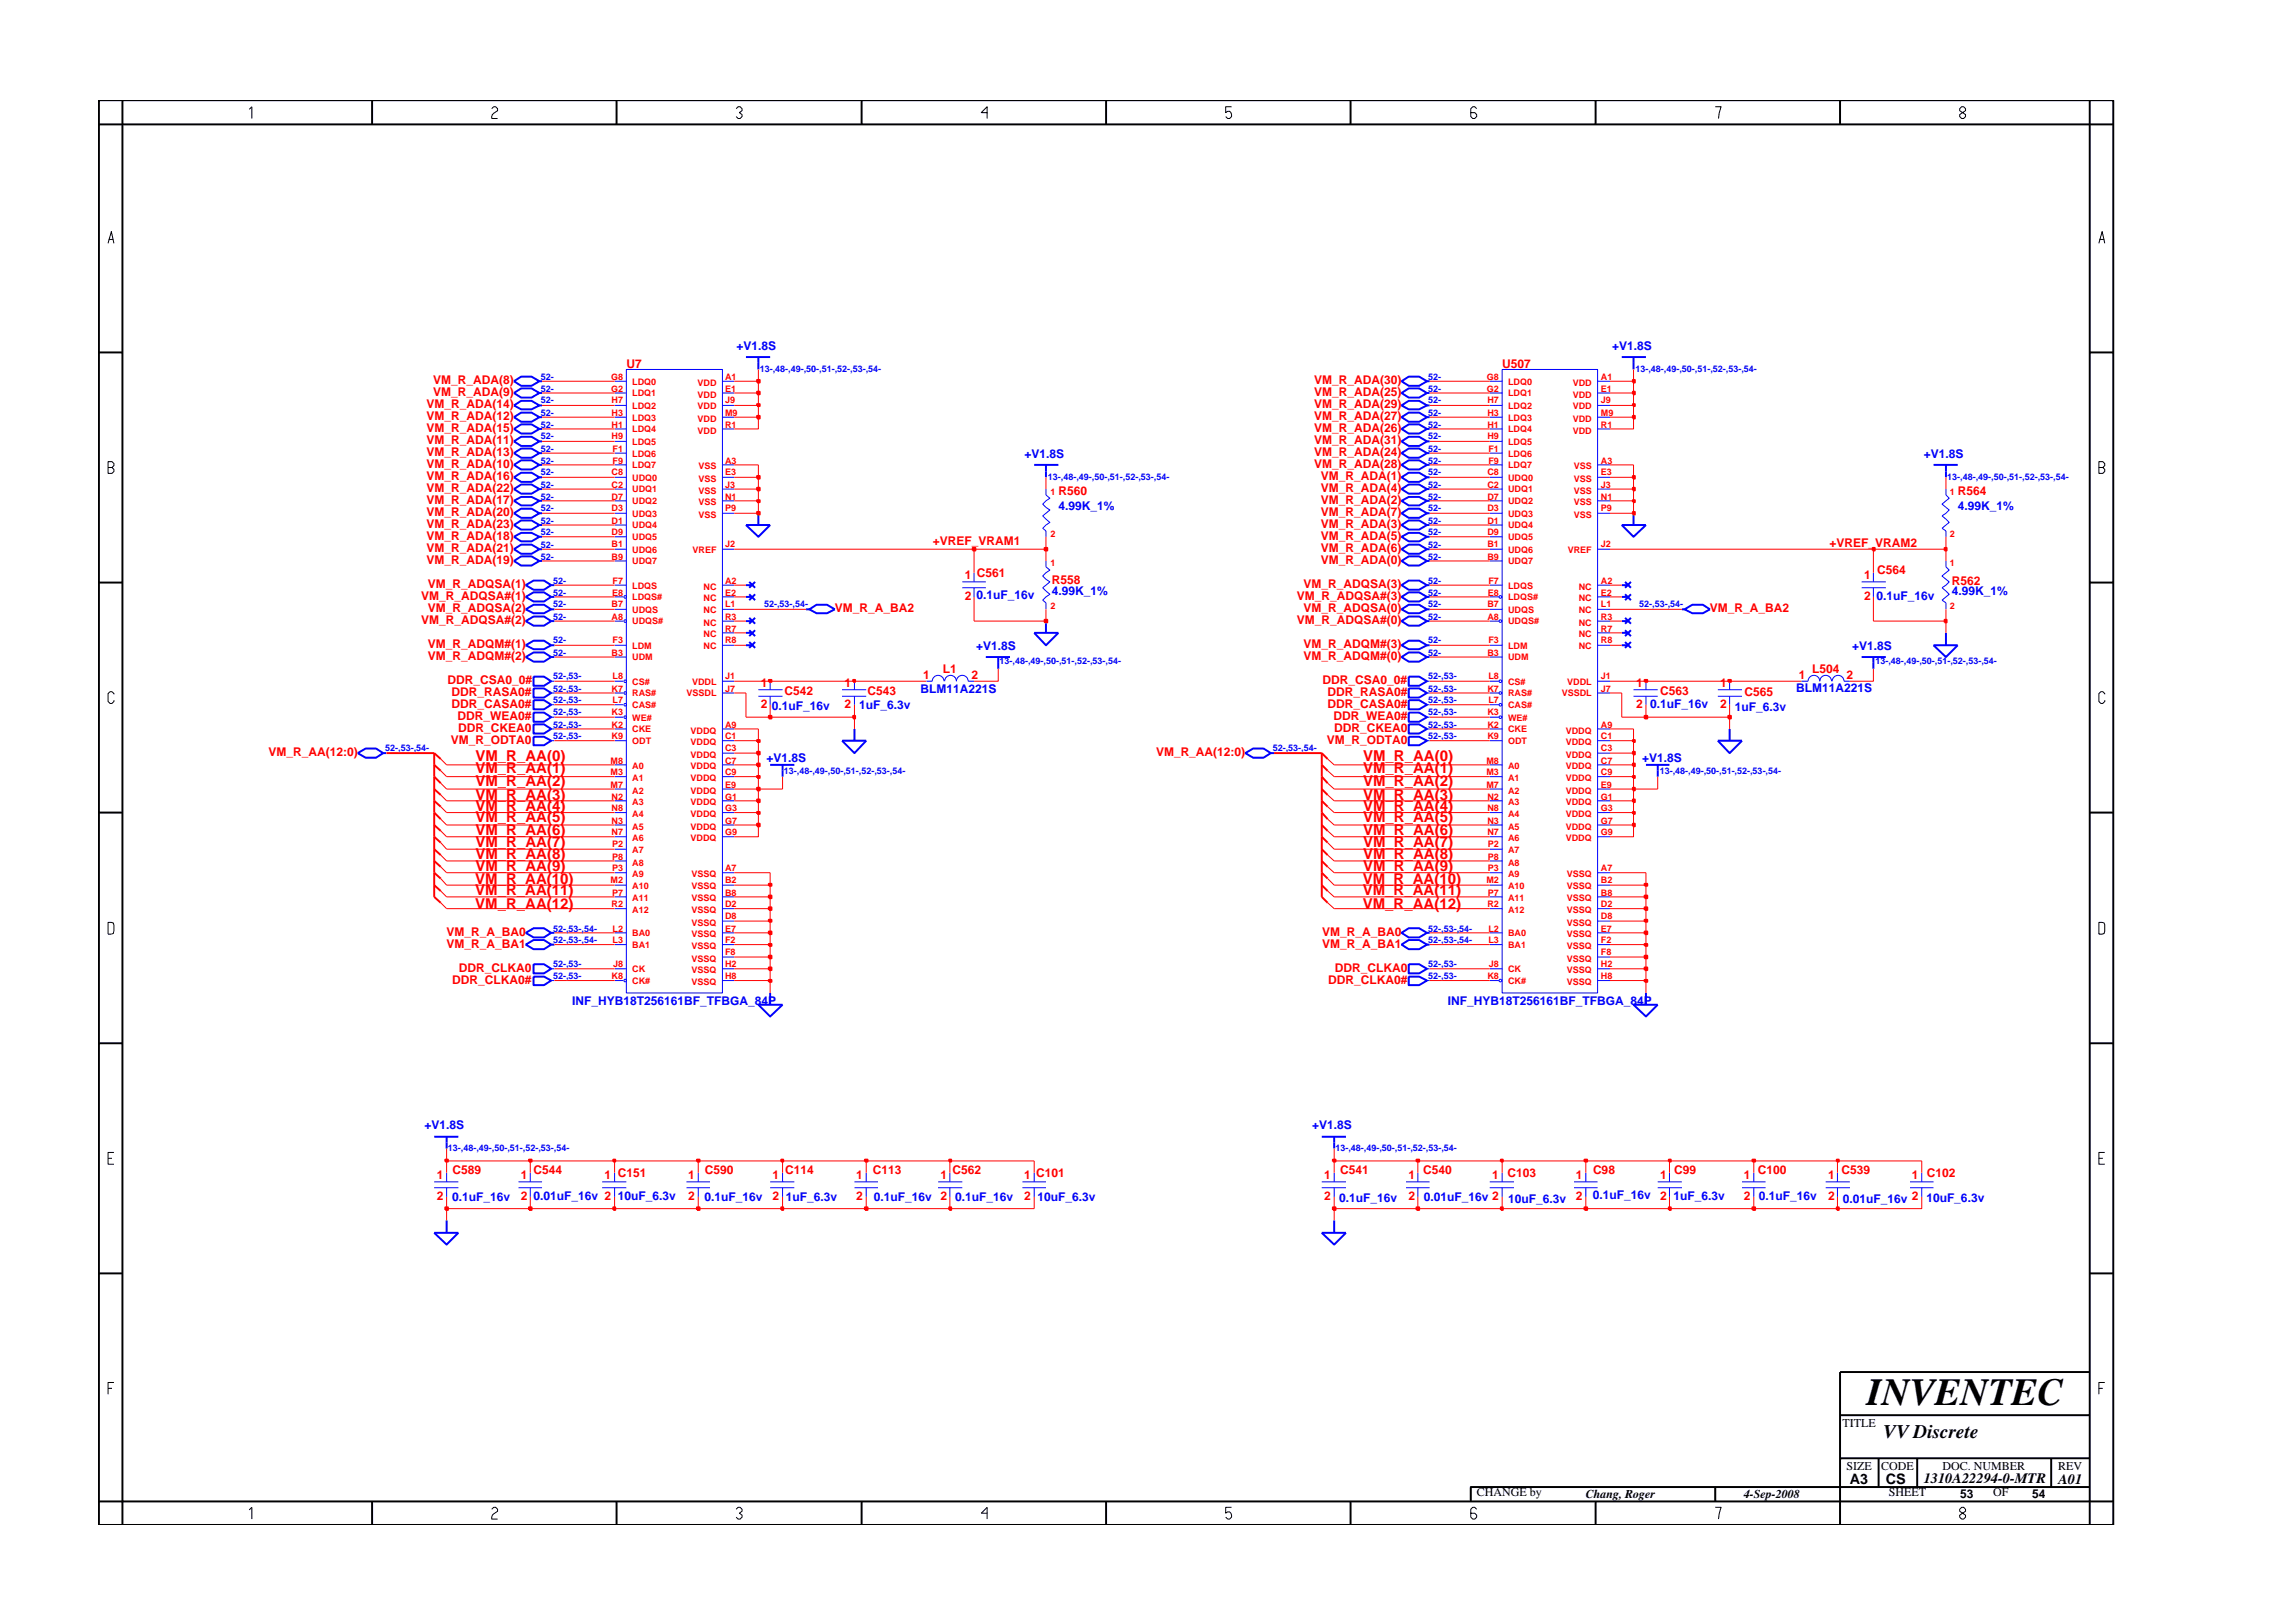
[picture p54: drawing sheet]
<svg xmlns="http://www.w3.org/2000/svg" width="297mm" height="210mm" viewBox="0 0 297 210" stroke-linecap="round" stroke-linejoin="round" font-family="sans-serif">
<defs><g id="words">
<text font-size="5" x="241.8" y="182">INVENTEC</text>
<text font-size="2.5" x="244" y="186.3">VV Discrete</text>
<g font-size="1.9" fill="#f00">
<text x="61.6" y="100.2">VM_R_AA(1)</text>
<text x="61.6" y="101.8">VM_R_AA(2)</text>
<text x="61.6" y="98.6">VM_R_AA(0)</text>
<text x="176.6" y="100.2">VM_R_AA(1)</text>
<text x="176.6" y="101.8">VM_R_AA(2)</text>
<text x="176.6" y="98.6">VM_R_AA(0)</text>
<text x="61.6" y="103.6">VM_R_AA(3)</text>
<text x="61.6" y="105.1">VM_R_AA(4)</text>
<text x="61.6" y="106.5">VM_R_AA(5)</text>
<text x="176.6" y="103.6">VM_R_AA(3)</text>
<text x="176.6" y="105.1">VM_R_AA(4)</text>
<text x="176.6" y="106.5">VM_R_AA(5)</text>
<text x="61.6" y="108.1">VM_R_AA(6)</text>
<text x="61.6" y="109.7">VM_R_AA(7)</text>
<text x="61.6" y="111.2">VM_R_AA(8)</text>
<text x="61.6" y="112.9">VM_R_AA(9)</text>
<text x="176.6" y="109.7">VM_R_AA(7)</text>
<text x="176.6" y="111.2">VM_R_AA(8)</text>
<text x="176.6" y="112.9">VM_R_AA(9)</text>
<text x="176.6" y="108.1">VM_R_AA(6)</text>
<text x="61.6" y="114.5">VM_R_AA(10)</text>
<text x="61.6" y="115.9">VM_R_AA(11)</text>
<text x="61.6" y="117.8">VM_R_AA(12)</text>
<text x="176.5" y="114.5">VM_R_AA(10)</text>
<text x="176.5" y="115.9">VM_R_AA(11)</text>
<text x="176.5" y="117.8">VM_R_AA(12)</text>
</g>
<g font-size="1.9">
<text x="239.6" y="192.2">A3</text>
<text x="244.3" y="192.3">CS</text>
<text x="249.2" y="192.1">1310A22294-0-MTR</text>
<text x="266.6" y="192.2">A01</text>
</g>
<g font-size="1.6" fill="#f00">
<text x="81.1" y="47.6">U7</text>
<text x="194.6" y="47.6">U507</text>
<text x="55.3" y="52.8">VM_R_ADA(14)</text>
<text x="56.1" y="51.3">VM_R_ADA(9)</text>
<text x="56.1" y="49.8">VM_R_ADA(8)</text>
<text x="170.2" y="51.3">VM_R_ADA(25)</text>
<text x="170.2" y="49.8">VM_R_ADA(30)</text>
<text x="170.2" y="52.8">VM_R_ADA(29)</text>
<text x="55.3" y="56">VM_R_ADA(15)</text>
<text x="55.3" y="59.1">VM_R_ADA(13)</text>
<text x="55.3" y="54.5">VM_R_ADA(12)</text>
<text x="55.3" y="57.5">VM_R_ADA(11)</text>
<text x="170.2" y="54.5">VM_R_ADA(27)</text>
<text x="170.2" y="59.1">VM_R_ADA(24)</text>
<text x="170.2" y="57.5">VM_R_ADA(31)</text>
<text x="170.2" y="56">VM_R_ADA(26)</text>
<text x="55.3" y="65.3">VM_R_ADA(17)</text>
<text x="55.3" y="62.2">VM_R_ADA(16)</text>
<text x="55.3" y="63.8">VM_R_ADA(22)</text>
<text x="55.3" y="60.6">VM_R_ADA(10)</text>
<text x="137.1" y="64.1">R560</text>
<text x="170.2" y="60.6">VM_R_ADA(28)</text>
<text x="171.1" y="62.2">VM_R_ADA(1)</text>
<text x="171.1" y="63.8">VM_R_ADA(4)</text>
<text x="171.1" y="65.3">VM_R_ADA(2)</text>
<text x="253.6" y="64.1">R564</text>
<text x="55.3" y="68.4">VM_R_ADA(23)</text>
<text x="55.3" y="71.5">VM_R_ADA(21)</text>
<text x="55.3" y="66.8">VM_R_ADA(20)</text>
<text x="55.3" y="70">VM_R_ADA(18)</text>
<text x="120.8" y="70.6">+VREF_VRAM1</text>
<text x="171.1" y="68.4">VM_R_ADA(3)</text>
<text x="171.1" y="71.5">VM_R_ADA(6)</text>
<text x="171.1" y="70">VM_R_ADA(5)</text>
<text x="171.1" y="66.8">VM_R_ADA(7)</text>
<text x="237" y="70.8">+VREF_VRAM2</text>
<text x="54.5" y="77.7">VM_R_ADQSA#(1)</text>
<text x="55.3" y="73.1">VM_R_ADA(19)</text>
<text x="55.4" y="76.2">VM_R_ADQSA(1)</text>
<text x="125" y="75">1 C561</text>
<text x="125" y="77.7">2</text>
<text x="136.3" y="75.7">R558</text>
<text x="168" y="77.7">VM_R_ADQSA#(3)</text>
<text x="168.9" y="76.2">VM_R_ADQSA(3)</text>
<text x="171.1" y="73.1">VM_R_ADA(0)</text>
<text x="241.5" y="75">1</text>
<text x="241.5" y="77.7">2</text>
<text x="243.2" y="74.3">C564</text>
<text x="252.8" y="75.8">R562</text>
<text x="54.5" y="80.9">VM_R_ADQSA#(2)</text>
<text x="55.4" y="79.3">VM_R_ADQSA(2)</text>
<text x="55.4" y="83.9">VM_R_ADQM#(1)</text>
<text x="108.1" y="79.3">VM_R_A_BA2</text>
<text x="168" y="80.9">VM_R_ADQSA#(0)</text>
<text x="168.9" y="79.3">VM_R_ADQSA(0)</text>
<text x="168.9" y="83.9">VM_R_ADQM#(3)</text>
<text x="221.5" y="79.3">VM_R_A_BA2</text>
<text x="55.4" y="85.5">VM_R_ADQM#(2)</text>
<text x="58" y="88.7">DDR_CSA0_0#</text>
<text x="98.6" y="89">1</text>
<text x="109.4" y="89">1</text>
<text x="119.6" y="88">1</text>
<text x="122.1" y="87.2">L1</text>
<text x="125.8" y="88">2</text>
<text x="168.9" y="85.5">VM_R_ADQM#(0)</text>
<text x="171.3" y="88.7">DDR_CSA0_0#</text>
<text x="211.9" y="89">1</text>
<text x="222.9" y="89">1</text>
<text x="233" y="88">1</text>
<text x="234.7" y="87.2">L504</text>
<text x="239.2" y="88">2</text>
<text x="58.5" y="91.7">DDR_CASA0#</text>
<text x="58.5" y="90.2">DDR_RASA0#</text>
<text x="59.3" y="93.2">DDR_WEA0#</text>
<text x="59.4" y="94.8">DDR_CKEA0</text>
<text x="98.6" y="91.7">2</text>
<text x="101.6" y="90.1">C542</text>
<text x="109.4" y="91.7">2</text>
<text x="112.4" y="90">C543</text>
<text x="172" y="91.7">DDR_CASA0#</text>
<text x="172" y="90.2">DDR_RASA0#</text>
<text x="172.7" y="93.2">DDR_WEA0#</text>
<text x="172.8" y="94.8">DDR_CKEA0</text>
<text x="211.9" y="91.7">2</text>
<text x="215.1" y="90">C563</text>
<text x="222.9" y="91.7">2</text>
<text x="226" y="90.2">C565</text>
<text x="34.8" y="97.9">VM_R_AA(12:0)</text>
<text x="58.4" y="96.4">VM_R_ODTA0</text>
<text x="149.8" y="97.9">VM_R_AA(12:0)</text>
<text x="171.9" y="96.4">VM_R_ODTA0</text>
<text x="57.8" y="121.3">VM_R_A_BA0</text>
<text x="57.8" y="122.8">VM_R_A_BA1</text>
<text x="59.5" y="125.9">DDR_CLKA0</text>
<text x="171.3" y="121.3">VM_R_A_BA0</text>
<text x="171.3" y="122.8">VM_R_A_BA1</text>
<text x="172.9" y="125.9">DDR_CLKA0</text>
<text x="58.6" y="127.4">DDR_CLKA0#</text>
<text x="172" y="127.4">DDR_CLKA0#</text>
<text x="56.6" y="152.7">1</text>
<text x="56.6" y="155.5">2</text>
<text x="58.6" y="152.1">C589</text>
<text x="67.5" y="152.7">1</text>
<text x="67.5" y="155.5">2</text>
<text x="69.1" y="152.1">C544</text>
<text x="78.3" y="152.7">1 C151</text>
<text x="89.2" y="152.7">1</text>
<text x="89.2" y="155.5">2</text>
<text x="91.3" y="152.1">C590</text>
<text x="100.1" y="152.7">1</text>
<text x="100.1" y="155.5">2</text>
<text x="101.7" y="152.1">C114</text>
<text x="110.9" y="152.7">1</text>
<text x="110.9" y="155.5">2</text>
<text x="113.1" y="152.1">C113</text>
<text x="121.8" y="152.7">1</text>
<text x="121.8" y="155.5">2</text>
<text x="123.4" y="152.1">C562</text>
<text x="132.7" y="152.7">1 C101</text>
<text x="132.7" y="155.5">2</text>
<text x="171.5" y="152.7">1</text>
<text x="171.5" y="155.5">2</text>
<text x="173.6" y="152.1">C541</text>
<text x="182.5" y="152.7">1</text>
<text x="182.5" y="155.5">2</text>
<text x="184.3" y="152.1">C540</text>
<text x="193.3" y="152.7">1</text>
<text x="195.3" y="152.4">C103</text>
<text x="204.1" y="152.7">1</text>
<text x="204.1" y="155.5">2</text>
<text x="206.4" y="152.1">C98</text>
<text x="215.1" y="152.7">1</text>
<text x="215.1" y="155.5">2</text>
<text x="216.9" y="152.1">C99</text>
<text x="225.9" y="152.7">1</text>
<text x="225.9" y="155.5">2</text>
<text x="227.7" y="152.1">C100</text>
<text x="236.8" y="152.7">1</text>
<text x="236.8" y="155.5">2</text>
<text x="238.5" y="152.1">C539</text>
<text x="247.7" y="152.7">1</text>
<text x="249.6" y="152.4">C102</text>
</g>
<g font-size="1.6" fill="#00f">
<text x="95.4" y="45.3">+V1.8S</text>
<text x="208.8" y="45.3">+V1.8S</text>
<text x="132.7" y="59.3">+V1.8S</text>
<text x="249.2" y="59.3">+V1.8S</text>
<text x="137.1" y="66.1">4.99K_1%</text>
<text x="253.6" y="66.1">4.99K_1%</text>
<text x="126.5" y="77.6">0.1uF_16v</text>
<text x="136.3" y="77.1">4.99K_1%</text>
<text x="243.1" y="77.7">0.1uF_16v</text>
<text x="252.8" y="77.1">4.99K_1%</text>
<text x="119.2" y="89.8">BLM11A221S</text>
<text x="126.5" y="84.2">+V1.8S</text>
<text x="232.7" y="89.7">BLM11A221S</text>
<text x="239.9" y="84.2">+V1.8S</text>
<text x="100" y="92">0.1uF_16v</text>
<text x="111.3" y="91.9">1uF_6.3v</text>
<text x="213.8" y="91.7">0.1uF_16v</text>
<text x="224.7" y="92.1">1uF_6.3v</text>
<text x="99.3" y="98.7">+V1.8S</text>
<text x="212.7" y="98.7">+V1.8S</text>
<text x="74.1" y="130.2">INF_HYB18T256161BF_TFBGA_84P</text>
<text x="187.6" y="130.2">INF_HYB18T256161BF_TFBGA_84P</text>
<text x="55" y="146.3">+V1.8S</text>
<text x="170" y="146.3">+V1.8S</text>
<text x="58.6" y="155.5">0.1uF_16v</text>
<text x="69.1" y="155.5">0.01uF_16v 2</text>
<text x="80" y="155.5">10uF_6.3v</text>
<text x="91.3" y="155.5">0.1uF_16v</text>
<text x="101.8" y="155.6">1uF_6.3v</text>
<text x="113.2" y="155.5">0.1uF_16v</text>
<text x="123.7" y="155.6">0.1uF_16v</text>
<text x="134.4" y="155.6">10uF_6.3v</text>
<text x="173.5" y="155.7">0.1uF_16v</text>
<text x="184.4" y="155.6">0.01uF_16v 2</text>
<text x="195.4" y="155.8">10uF_6.3v</text>
<text x="206.3" y="155.4">0.1uF_16v</text>
<text x="216.8" y="155.5">1uF_6.3v</text>
<text x="227.8" y="155.5">0.1uF_16v</text>
<text x="238.7" y="155.8">0.01uF_16v 2</text>
<text x="249.5" y="155.7">10uF_6.3v</text>
</g>
<g font-size="1.6">
<text x="238.7" y="184.8">TITLE</text>
<text x="239.2" y="190.4">SIZE</text>
<text x="243.7" y="190.4">CODE</text>
<text x="251.6" y="190.4">DOC. NUMBER</text>
<text x="266.6" y="190.4">REV</text>
<text x="191.3" y="193.9">CHANGE by</text>
<text x="205.4" y="194.1">Chang, Roger</text>
<text x="225.9" y="194.1">4-Sep-2008</text>
<text x="244.7" y="193.9">SHEET</text>
<text x="253.9" y="194.1">53</text>
<text x="258.2" y="193.9">OF</text>
<text x="263.3" y="194.1">54</text>
</g>
<g font-size="1.2" fill="#00f">
<text x="70" y="49.2">52-</text>
<text x="70" y="52.3">52-</text>
<text x="70" y="53.9">52-</text>
<text x="70" y="50.7">52-</text>
<text x="98.4" y="48.1">13-,48-,49-,50-,51-,52-,53-,54-</text>
<text x="185" y="53.9">52-</text>
<text x="185" y="50.7">52-</text>
<text x="185" y="49.2">52-</text>
<text x="185" y="52.3">52-</text>
<text x="211.9" y="48.1">13-,48-,49-,50-,51-,52-,53-,54-</text>
<text x="70" y="58.5">52-</text>
<text x="70" y="56.9">52-</text>
<text x="70" y="55.4">52-</text>
<text x="185" y="58.5">52-</text>
<text x="185" y="56.9">52-</text>
<text x="185" y="55.4">52-</text>
<text x="70" y="60.1">52-</text>
<text x="70" y="63.2">52-</text>
<text x="70" y="64.7">52-</text>
<text x="70" y="61.6">52-</text>
<text x="135.7" y="62.1">13-,48-,49-,50-,51-,52-,53-,54-</text>
<text x="185" y="60.1">52-</text>
<text x="185" y="61.6">52-</text>
<text x="185" y="63.2">52-</text>
<text x="185" y="64.7">52-</text>
<text x="252.3" y="62.1">13-,48-,49-,50-,51-,52-,53-,54-</text>
<text x="70" y="67.8">52-</text>
<text x="70" y="69.4">52-</text>
<text x="70" y="71">52-</text>
<text x="70" y="66.2">52-</text>
<text x="185" y="71">52-</text>
<text x="185" y="66.2">52-</text>
<text x="185" y="67.8">52-</text>
<text x="185" y="69.4">52-</text>
<text x="70" y="72.5">52-</text>
<text x="71.7" y="77.2">52-</text>
<text x="71.7" y="75.6">52-</text>
<text x="185" y="72.5">52-</text>
<text x="185" y="75.6">52-</text>
<text x="185" y="77.2">52-</text>
<text x="71.7" y="78.7">52-</text>
<text x="71.7" y="80.3">52-</text>
<text x="71.7" y="83.3">52-</text>
<text x="99" y="78.7">52-,53-,54-</text>
<text x="185" y="80.3">52-</text>
<text x="185" y="78.7">52-</text>
<text x="185" y="83.3">52-</text>
<text x="212.3" y="78.7">52-,53-,54-</text>
<text x="71.7" y="89.6">52-,53-</text>
<text x="71.7" y="84.9">52-</text>
<text x="71.7" y="88">52-,53-</text>
<text x="129.5" y="86">13-,48-,49-,50-,51-,52-,53-,54-</text>
<text x="185" y="84.9">52-</text>
<text x="185" y="88">52-,53-</text>
<text x="185" y="89.6">52-,53-</text>
<text x="242.9" y="86">13-,48-,49-,50-,51-,52-,53-,54-</text>
<text x="71.7" y="95.8">52-,53-</text>
<text x="71.7" y="92.7">52-,53-</text>
<text x="71.7" y="94.3">52-,53-</text>
<text x="71.7" y="91.1">52-,53-</text>
<text x="185" y="91.1">52-,53-</text>
<text x="185" y="92.7">52-,53-</text>
<text x="185" y="95.8">52-,53-</text>
<text x="185" y="94.3">52-,53-</text>
<text x="49.9" y="97.3">52-,53-,54-</text>
<text x="101.5" y="100.2">13-,48-,49-,50-,51-,52-,53-,54-</text>
<text x="164.9" y="97.3">52-,53-,54-</text>
<text x="215" y="100.3">13-,48-,49-,50-,51-,52-,53-,54-</text>
<text x="71.7" y="122.2">52-,53-,54-</text>
<text x="71.7" y="125.3">52-,53-</text>
<text x="71.7" y="120.7">52-,53-,54-</text>
<text x="185" y="125.3">52-,53-</text>
<text x="185" y="120.7">52-,53-,54-</text>
<text x="185" y="122.2">52-,53-,54-</text>
<text x="71.7" y="126.9">52-,53-</text>
<text x="185" y="126.9">52-,53-</text>
<text x="58" y="149.1">13-,48-,49-,50-,51-,52-,53-,54-</text>
<text x="173" y="149.1">13-,48-,49-,50-,51-,52-,53-,54-</text>
</g>
<g font-size="1.2" fill="#f00">
<text x="79.2" y="49.2">G8</text>
<text x="79.2" y="50.7">G2</text>
<text x="79.2" y="52.3">H7</text>
<text x="79.2" y="53.9">H3</text>
<text x="81.9" y="49.8">LDQ0</text>
<text x="81.9" y="51.4">LDQ1</text>
<text x="81.9" y="53">LDQ2</text>
<text x="90.4" y="51.5">VDD</text>
<text x="90.4" y="50">VDD</text>
<text x="90.4" y="53">VDD</text>
<text x="93.9" y="50.7">E1</text>
<text x="93.9" y="49.2">A1</text>
<text x="93.9" y="53.9">M9</text>
<text x="93.9" y="52.3">J9</text>
<text x="192.6" y="49.2">G8</text>
<text x="192.6" y="50.7">G2</text>
<text x="192.7" y="52.3">H7</text>
<text x="192.7" y="53.9">H3</text>
<text x="195.4" y="49.8">LDQ0</text>
<text x="195.4" y="51.4">LDQ1</text>
<text x="195.4" y="53">LDQ2</text>
<text x="203.7" y="53">VDD</text>
<text x="203.7" y="51.5">VDD</text>
<text x="203.7" y="50">VDD</text>
<text x="207.4" y="53.9">M9</text>
<text x="207.4" y="52.3">J9</text>
<text x="207.4" y="50.7">E1</text>
<text x="207.4" y="49.2">A1</text>
<text x="79.2" y="55.4">H1</text>
<text x="79.2" y="56.9">H9</text>
<text x="79.4" y="58.5">F1</text>
<text x="81.9" y="56">LDQ4</text>
<text x="81.9" y="57.6">LDQ5</text>
<text x="81.9" y="59.1">LDQ6</text>
<text x="81.9" y="54.5">LDQ3</text>
<text x="90.4" y="56.2">VDD</text>
<text x="90.4" y="54.6">VDD</text>
<text x="93.9" y="55.4">R1</text>
<text x="192.7" y="56.9">H9</text>
<text x="192.7" y="55.4">H1</text>
<text x="192.8" y="58.5">F1</text>
<text x="195.4" y="57.6">LDQ5</text>
<text x="195.4" y="59.1">LDQ6</text>
<text x="195.4" y="54.5">LDQ3</text>
<text x="195.4" y="56">LDQ4</text>
<text x="203.7" y="56.2">VDD</text>
<text x="203.7" y="54.6">VDD</text>
<text x="207.4" y="55.4">R1</text>
<text x="79.2" y="61.6">C8</text>
<text x="79.2" y="63.2">C2</text>
<text x="79.2" y="64.7">D7</text>
<text x="79.4" y="60.1">F9</text>
<text x="81.9" y="62.3">UDQ0</text>
<text x="81.9" y="63.8">UDQ1</text>
<text x="81.9" y="65.3">UDQ2</text>
<text x="81.9" y="60.7">LDQ7</text>
<text x="90.5" y="62.4">VSS</text>
<text x="90.5" y="60.8">VSS</text>
<text x="90.5" y="65.5">VSS</text>
<text x="90.5" y="64">VSS</text>
<text x="93.9" y="61.6">E3</text>
<text x="93.9" y="60.1">A3</text>
<text x="93.9" y="64.7">N1</text>
<text x="93.9" y="63.2">J3</text>
<text x="136.1" y="64.1">1</text>
<text x="192.7" y="61.6">C8</text>
<text x="192.7" y="63.2">C2</text>
<text x="192.7" y="64.7">D7</text>
<text x="192.8" y="60.1">F9</text>
<text x="195.4" y="62.3">UDQ0</text>
<text x="195.4" y="63.8">UDQ1</text>
<text x="195.4" y="65.3">UDQ2</text>
<text x="195.4" y="60.7">LDQ7</text>
<text x="203.9" y="65.5">VSS</text>
<text x="203.9" y="64">VSS</text>
<text x="203.9" y="62.4">VSS</text>
<text x="203.9" y="60.8">VSS</text>
<text x="207.4" y="64.7">N1</text>
<text x="207.4" y="63.2">J3</text>
<text x="207.4" y="61.6">E3</text>
<text x="207.4" y="60.1">A3</text>
<text x="252.6" y="64.1">1</text>
<text x="79.2" y="66.2">D3</text>
<text x="79.2" y="67.8">D1</text>
<text x="79.2" y="69.4">D9</text>
<text x="79.2" y="70.9">B1</text>
<text x="81.9" y="66.9">UDQ3</text>
<text x="81.9" y="68.5">UDQ4</text>
<text x="81.9" y="70">UDQ5</text>
<text x="81.9" y="71.6">UDQ6</text>
<text x="89.7" y="71.6">VREF</text>
<text x="90.5" y="67.1">VSS</text>
<text x="93.9" y="66.2">P9</text>
<text x="93.9" y="70.9">J2</text>
<text x="136.1" y="69.5">2</text>
<text x="192.7" y="66.2">D3</text>
<text x="192.7" y="67.8">D1</text>
<text x="192.7" y="69.4">D9</text>
<text x="192.7" y="70.9">B1</text>
<text x="195.4" y="66.9">UDQ3</text>
<text x="195.4" y="68.5">UDQ4</text>
<text x="195.4" y="70">UDQ5</text>
<text x="195.4" y="71.6">UDQ6</text>
<text x="203.1" y="71.6">VREF</text>
<text x="203.9" y="67.1">VSS</text>
<text x="207.4" y="66.2">P9</text>
<text x="207.4" y="70.9">J2</text>
<text x="252.6" y="69.5">2</text>
<text x="79.2" y="72.5">B9</text>
<text x="79.3" y="77.2">E8</text>
<text x="79.4" y="75.6">F7</text>
<text x="81.9" y="76.2">LDQS</text>
<text x="81.9" y="77.8">LDQS#</text>
<text x="81.9" y="73.1">UDQ7</text>
<text x="91.1" y="77.9">NC</text>
<text x="91.1" y="76.4">NC</text>
<text x="93.9" y="77.2">E2</text>
<text x="93.9" y="75.6">A2</text>
<text x="136.1" y="73.4">1</text>
<text x="192.7" y="72.5">B9</text>
<text x="192.7" y="77.2">E8</text>
<text x="192.8" y="75.6">F7</text>
<text x="195.4" y="73.1">UDQ7</text>
<text x="195.4" y="76.2">LDQS</text>
<text x="195.4" y="77.8">LDQS#</text>
<text x="204.5" y="77.9">NC</text>
<text x="204.5" y="76.4">NC</text>
<text x="207.4" y="77.2">E2</text>
<text x="207.4" y="75.6">A2</text>
<text x="252.6" y="73.4">1</text>
<text x="79.2" y="78.7">B7</text>
<text x="79.2" y="80.3">A8</text>
<text x="79.4" y="83.3">F3</text>
<text x="81.9" y="79.4">UDQS</text>
<text x="81.9" y="80.9">UDQS#</text>
<text x="91.1" y="82.6">NC</text>
<text x="91.1" y="81.1">NC</text>
<text x="91.1" y="79.4">NC</text>
<text x="93.9" y="83.3">R8</text>
<text x="93.9" y="80.3">R3</text>
<text x="93.9" y="81.8">R7</text>
<text x="93.9" y="78.7">L1</text>
<text x="136.1" y="78.9">2</text>
<text x="192.7" y="78.7">B7</text>
<text x="192.7" y="80.3">A8</text>
<text x="192.8" y="83.3">F3</text>
<text x="195.4" y="79.4">UDQS</text>
<text x="195.4" y="80.9">UDQS#</text>
<text x="204.5" y="82.6">NC</text>
<text x="204.5" y="81.1">NC</text>
<text x="204.5" y="79.4">NC</text>
<text x="207.4" y="80.3">R3</text>
<text x="207.4" y="81.8">R7</text>
<text x="207.4" y="83.3">R8</text>
<text x="207.4" y="78.7">L1</text>
<text x="252.6" y="78.9">2</text>
<text x="79.2" y="89.6">K7</text>
<text x="79.2" y="84.9">B3</text>
<text x="79.4" y="88">L8</text>
<text x="81.9" y="88.7">CS#</text>
<text x="81.9" y="85.6">UDM</text>
<text x="81.9" y="84">LDM</text>
<text x="89.7" y="88.7">VDDL</text>
<text x="91.1" y="84.1">NC</text>
<text x="93.9" y="88">J1</text>
<text x="93.9" y="89.6">J7</text>
<text x="192.7" y="89.6">K7</text>
<text x="192.7" y="84.9">B3</text>
<text x="192.8" y="88">L8</text>
<text x="195.4" y="84">LDM</text>
<text x="195.4" y="85.6">UDM</text>
<text x="195.4" y="88.7">CS#</text>
<text x="203" y="88.7">VDDL</text>
<text x="204.5" y="84.1">NC</text>
<text x="207.4" y="88">J1</text>
<text x="207.4" y="89.6">J7</text>
<text x="79.2" y="94.3">K2</text>
<text x="79.2" y="95.8">K9</text>
<text x="79.2" y="92.7">K3</text>
<text x="79.4" y="91.1">L7</text>
<text x="81.9" y="94.9">CKE</text>
<text x="81.9" y="91.7">CAS#</text>
<text x="81.9" y="90.2">RAS#</text>
<text x="81.9" y="93.3">WE#</text>
<text x="88.9" y="90.2">VSSDL</text>
<text x="89.5" y="95">VDDQ</text>
<text x="93.9" y="95.8">C1</text>
<text x="93.9" y="94.3">A9</text>
<text x="192.7" y="92.7">K3</text>
<text x="192.7" y="95.8">K9</text>
<text x="192.7" y="94.3">K2</text>
<text x="192.8" y="91.1">L7</text>
<text x="195.4" y="93.3">WE#</text>
<text x="195.4" y="90.2">RAS#</text>
<text x="195.4" y="94.9">CKE</text>
<text x="195.4" y="91.7">CAS#</text>
<text x="202.3" y="90.2">VSSDL</text>
<text x="202.8" y="95">VDDQ</text>
<text x="207.4" y="95.8">C1</text>
<text x="207.4" y="94.3">A9</text>
<text x="79.1" y="100.4">M3</text>
<text x="79.1" y="98.9">M8</text>
<text x="81.9" y="96.4">ODT</text>
<text x="81.9" y="101.2">A1</text>
<text x="81.9" y="99.7">A0</text>
<text x="89.5" y="96.5">VDDQ</text>
<text x="89.5" y="98.2">VDDQ</text>
<text x="89.5" y="99.7">VDDQ</text>
<text x="89.5" y="101.2">VDDQ</text>
<text x="93.9" y="97.3">C3</text>
<text x="93.9" y="98.9">C7</text>
<text x="93.9" y="100.4">C9</text>
<text x="192.5" y="100.4">M3</text>
<text x="192.5" y="98.9">M8</text>
<text x="195.4" y="96.4">ODT</text>
<text x="195.4" y="101.2">A1</text>
<text x="195.4" y="99.7">A0</text>
<text x="202.8" y="96.5">VDDQ</text>
<text x="202.8" y="98.2">VDDQ</text>
<text x="202.8" y="99.7">VDDQ</text>
<text x="202.8" y="101.2">VDDQ</text>
<text x="207.4" y="97.3">C3</text>
<text x="207.4" y="98.9">C7</text>
<text x="207.4" y="100.4">C9</text>
<text x="79.1" y="102.1">M7</text>
<text x="79.2" y="103.6">N2</text>
<text x="79.2" y="106.7">N3</text>
<text x="79.2" y="105.1">N8</text>
<text x="81.9" y="104.3">A3</text>
<text x="81.9" y="107.5">A5</text>
<text x="81.9" y="105.9">A4</text>
<text x="81.9" y="102.8">A2</text>
<text x="89.5" y="107.5">VDDQ</text>
<text x="89.5" y="102.8">VDDQ</text>
<text x="89.5" y="104.3">VDDQ</text>
<text x="89.5" y="105.9">VDDQ</text>
<text x="93.9" y="102.1">E9</text>
<text x="93.9" y="103.6">G1</text>
<text x="93.9" y="105.1">G3</text>
<text x="93.9" y="106.7">G7</text>
<text x="192.5" y="102.1">M7</text>
<text x="192.7" y="103.6">N2</text>
<text x="192.7" y="106.7">N3</text>
<text x="192.7" y="105.1">N8</text>
<text x="195.4" y="104.3">A3</text>
<text x="195.4" y="107.5">A5</text>
<text x="195.4" y="105.9">A4</text>
<text x="195.4" y="102.8">A2</text>
<text x="202.8" y="104.3">VDDQ</text>
<text x="202.8" y="105.9">VDDQ</text>
<text x="202.8" y="107.5">VDDQ</text>
<text x="202.8" y="102.8">VDDQ</text>
<text x="207.4" y="103.6">G1</text>
<text x="207.4" y="105.1">G3</text>
<text x="207.4" y="106.7">G7</text>
<text x="207.4" y="102.1">E9</text>
<text x="79.2" y="108.2">N7</text>
<text x="79.3" y="112.9">P3</text>
<text x="79.3" y="111.4">P8</text>
<text x="79.3" y="109.8">P2</text>
<text x="81.9" y="110.5">A7</text>
<text x="81.9" y="113.7">A9</text>
<text x="81.9" y="112.1">A8</text>
<text x="81.9" y="109">A6</text>
<text x="89.5" y="109">VDDQ</text>
<text x="89.6" y="113.7">VSSQ</text>
<text x="93.9" y="108.2">G9</text>
<text x="93.9" y="112.9">A7</text>
<text x="192.7" y="108.2">N7</text>
<text x="192.7" y="112.9">P3</text>
<text x="192.7" y="111.4">P8</text>
<text x="192.7" y="109.8">P2</text>
<text x="195.4" y="113.7">A9</text>
<text x="195.4" y="112.1">A8</text>
<text x="195.4" y="109">A6</text>
<text x="195.4" y="110.5">A7</text>
<text x="202.8" y="109">VDDQ</text>
<text x="203" y="113.7">VSSQ</text>
<text x="207.4" y="112.9">A7</text>
<text x="207.4" y="108.2">G9</text>
<text x="79.1" y="114.4">M2</text>
<text x="79.2" y="117.5">R2</text>
<text x="79.3" y="116">P7</text>
<text x="81.9" y="116.8">A11</text>
<text x="81.9" y="118.3">A12</text>
<text x="81.9" y="115.2">A10</text>
<text x="89.6" y="118.3">VSSQ</text>
<text x="89.6" y="119.9">VSSQ</text>
<text x="89.6" y="116.8">VSSQ</text>
<text x="89.6" y="115.2">VSSQ</text>
<text x="93.9" y="117.5">D2</text>
<text x="93.9" y="119.1">D8</text>
<text x="93.9" y="116">B8</text>
<text x="93.9" y="114.4">B2</text>
<text x="192.5" y="114.4">M2</text>
<text x="192.7" y="117.5">R2</text>
<text x="192.7" y="116">P7</text>
<text x="195.4" y="118.3">A12</text>
<text x="195.4" y="116.8">A11</text>
<text x="195.4" y="115.2">A10</text>
<text x="203" y="116.8">VSSQ</text>
<text x="203" y="118.3">VSSQ</text>
<text x="203" y="119.9">VSSQ</text>
<text x="203" y="115.2">VSSQ</text>
<text x="207.4" y="117.5">D2</text>
<text x="207.4" y="119.1">D8</text>
<text x="207.4" y="114.4">B2</text>
<text x="207.4" y="116">B8</text>
<text x="79.4" y="120.7">L2</text>
<text x="79.4" y="122.2">L3</text>
<text x="79.4" y="125.3">J8</text>
<text x="81.9" y="121.3">BA0</text>
<text x="81.9" y="122.8">BA1</text>
<text x="81.9" y="125.9">CK</text>
<text x="89.6" y="121.4">VSSQ</text>
<text x="89.6" y="123">VSSQ</text>
<text x="89.6" y="124.6">VSSQ</text>
<text x="93.9" y="125.3">H2</text>
<text x="93.9" y="120.7">E7</text>
<text x="93.9" y="122.2">F2</text>
<text x="93.9" y="123.7">F8</text>
<text x="192.8" y="120.7">L2</text>
<text x="192.8" y="122.2">L3</text>
<text x="192.9" y="125.3">J8</text>
<text x="195.4" y="121.3">BA0</text>
<text x="195.4" y="122.8">BA1</text>
<text x="195.4" y="125.9">CK</text>
<text x="203" y="121.4">VSSQ</text>
<text x="203" y="123">VSSQ</text>
<text x="203" y="124.6">VSSQ</text>
<text x="207.4" y="120.7">E7</text>
<text x="207.4" y="122.2">F2</text>
<text x="207.4" y="123.7">F8</text>
<text x="207.4" y="125.3">H2</text>
<text x="79.2" y="126.9">K8</text>
<text x="81.9" y="127.5">CK#</text>
<text x="89.6" y="126.1">VSSQ</text>
<text x="89.6" y="127.6">VSSQ</text>
<text x="93.9" y="126.9">H8</text>
<text x="192.7" y="126.9">K8</text>
<text x="195.4" y="127.5">CK#</text>
<text x="203" y="127.6">VSSQ</text>
<text x="203" y="126.1">VSSQ</text>
<text x="207.4" y="126.9">H8</text>
</g>
</g></defs>
<g fill="none" stroke="#f00" stroke-width=".13">
<path d="M57.1 98.3l.8 .8M57.1 99.9l.8 .7M172 98.3l.8 .8M172 99.9l.8 .7M57.1 112.3l.8 .8M57.1 101.5l.8 .7M57.1 106.1l.8 .8M57.1 110.8l.8 .7M57.1 113.8l.8 .9M57.1 115.4l.8 .8M57.1 117l.8 .7M57.1 103l.8 .7"/>
<path d="M57.1 104.5l.8 .8M57.1 109.2l.8 .8M57.1 107.6l.8 .8M172 115.4l.8 .8M172 117l.8 .7M172 107.6l.8 .8M172 103l.8 .7M172 104.5l.8 .8M172 112.3l.8 .8M172 113.8l.8 .9M172 101.5l.8 .7M172 109.2l.8 .8"/>
<path d="M172 110.8l.8 .7M172 106.1l.8 .8M57.9 156.6v1.5M172.8 156.6v1.5"/>
</g>
<g fill="none" stroke="#f00" stroke-width=".25">
<path d="M56.2 97.6l.9 .7M56.2 99.1l.9 .8M171.2 97.6l.8 .7M171.2 99.1l.8 .8M56.2 111.5l.9 .8M56.2 110l.9 .8M56.2 113.1l.9 .7M56.2 114.7l.9 .7M56.2 116.2l.9 .8M56.2 100.6l.9 .9M56.2 102.2l.9 .8M56.2 105.3l.9 .8"/>
<path d="M56.2 103.7l.9 .8M56.2 108.4l.9 .8M56.2 106.9l.9 .7M171.2 114.7l.8 .7M171.2 116.2l.8 .8M171.2 105.3l.8 .8M171.2 106.9l.8 .7M171.2 102.2l.8 .8M171.2 103.7l.8 .8M171.2 111.5l.8 .8M171.2 113.1l.8 .7M171.2 100.6l.8 .9"/>
<path d="M171.2 108.4l.8 .8M171.2 110l.8 .8"/>
</g>
<g fill="none" stroke="#00f" stroke-width=".25">
<path d="M66.6 58.7l.9-.6h1.4l1 .6-1 .6h-1.4zM66.6 57.2l.9-.6h1.4l1 .6-1 .6h-1.4zM66.6 49.4l.9-.6h1.4l1 .6-1 .6h-1.4zM66.6 52.5l.9-.6h1.4l1 .6-1 .5h-1.4zM66.6 55.6l.9-.6h1.4l1 .6-1 .6h-1.4zM66.6 54l.9-.5h1.4l1 .5-1 .6h-1.4zM66.6 50.9l.9-.6h1.4l1 .6-1 .6h-1.4zM69.9 58.7h.3M69.9 49.4h.3M69.9 55.6h.3M69.9 57.2h.3M69.9 52.5h.3"/>
<path d="M69.9 50.9h.3M69.9 54h.3M96.6 46.3h3.2M98.2 46.3v1.6M181.6 55.6l.9-.6h1.3l1.1 .6-1.1 .6h-1.3zM181.6 49.4l.9-.6h1.3l1.1 .6-1.1 .6h-1.3zM181.6 54l.9-.5h1.3l1.1 .5-1.1 .6h-1.3zM181.6 50.9l.9-.6h1.3l1.1 .6-1.1 .6h-1.3zM181.6 52.5l.9-.6h1.3l1.1 .6-1.1 .5h-1.3zM181.6 58.7l.9-.6h1.3l1.1 .6-1.1 .6h-1.3zM181.6 57.2l.9-.6h1.3l1.1 .6-1.1 .6h-1.3zM184.9 58.7h.3"/>
<path d="M184.9 49.4h.3M184.9 50.9h.3M184.9 57.2h.3M184.9 55.6h.3M184.9 54h.3M184.9 52.5h.3M210.1 46.3h3.1M211.6 46.3v1.6M66.6 68l.9-.6h1.4l1 .6-1 .6h-1.4zM66.6 69.5l.9-.5h1.4l1 .5-1 .6h-1.4zM66.6 60.2l.9-.6h1.4l1 .6-1 .6h-1.4zM66.6 61.8l.9-.6h1.4l1 .6-1 .6h-1.4z"/>
<path d="M66.6 63.4l.9-.6h1.4l1 .6-1 .6h-1.4zM66.6 64.9l.9-.5h1.4l1 .5-1 .6h-1.4zM66.6 71.1l.9-.5h1.4l1 .5-1 .6h-1.4zM66.6 72.7l.9-.6h1.4l1 .6-1 .6h-1.4zM66.6 66.5l.9-.6h1.4l1 .6-1 .6h-1.4zM68.1 77.3l1-.6h1.4l.9 .6-.9 .6h-1.4zM68.1 75.8l1-.6h1.4l.9 .6-.9 .6h-1.4zM68.1 78.9l1-.6h1.4l.9 .6-.9 .5h-1.4zM69.9 69.5h.3M69.9 71.1h.3M69.9 72.7h.3M69.9 66.5h.3"/>
<path d="M69.9 61.8h.3M69.9 63.4h.3M69.9 68h.3M69.9 60.2h.3M69.9 64.9h.3M71.4 78.9h.4M71.4 77.3h.4M71.4 75.8h.4M96.6 68h3.2l-1.6 1.5zM96.6 77.3h.9M96.6 75.8h.9M97.1 77l.7 .8"/>
<path d="M97.1 75.4l.7 .7M97.8 77l-.7 .8M97.8 75.4l-.7 .7M98.2 66.5v1.5M104.4 78.9h.4M104.8 78.9l1-.6h1.3l1 .6-1 .5h-1.3zM134 60.2h3.1M135.5 60.2v1.6M181.6 78.9l.9-.6h1.3l1.1 .6-1.1 .5h-1.3zM181.6 75.8l.9-.6h1.3l1.1 .6-1.1 .6h-1.3zM181.6 66.5l.9-.6h1.3l1.1 .6-1.1 .6h-1.3zM181.6 61.8l.9-.6h1.3l1.1 .6-1.1 .6h-1.3z"/>
<path d="M181.6 60.2l.9-.6h1.3l1.1 .6-1.1 .6h-1.3zM181.6 77.3l.9-.6h1.3l1.1 .6-1.1 .6h-1.3zM181.6 68l.9-.6h1.3l1.1 .6-1.1 .6h-1.3zM181.6 63.4l.9-.6h1.3l1.1 .6-1.1 .6h-1.3zM181.6 69.5l.9-.5h1.3l1.1 .5-1.1 .6h-1.3zM181.6 64.9l.9-.5h1.3l1.1 .5-1.1 .6h-1.3zM181.6 71.1l.9-.5h1.3l1.1 .5-1.1 .6h-1.3zM181.6 72.7l.9-.6h1.3l1.1 .6-1.1 .6h-1.3zM184.9 78.9h.3M184.9 68h.3M184.9 60.2h.3M184.9 77.3h.3"/>
<path d="M184.9 75.8h.3M184.9 61.8h.3M184.9 63.4h.3M184.9 64.9h.3M184.9 69.5h.3M184.9 66.5h.3M184.9 71.1h.3M184.9 72.7h.3M210.1 77.3h.7M210.1 68h3.1l-1.6 1.5zM210.1 75.8h.7M210.5 77l.8 .8"/>
<path d="M210.5 75.4l.8 .7M211.3 77l-.8 .8M211.3 75.4l-.8 .7M211.6 66.5v1.5M217.9 78.9h.3M218.2 78.9l1-.6h1.4l.9 .6-.9 .5h-1.4zM250.5 60.2h3.1M252.1 60.2v1.6M46.3 97.6l1.1-.6h1.3l.9 .6-.9 .6h-1.3zM49.6 97.6h.5M68.1 83.6l1-.6h1.4l.9 .6-.9 .5h-1.4zM68.1 80.5l1-.6h1.4l.9 .6-.9 .6h-1.4z"/>
<path d="M68.1 85.1l1-.6h1.4l.9 .6-.9 .6h-1.4zM69.1 89.2h1.4l.9 .6-.9 .6h-1.4zM69.1 95.4h1.4l.9 .6-.9 .5h-1.4zM69.1 92.3h1.4l.9 .6-.9 .6h-1.4zM69.1 93.8h1.4l.9 .6-.9 .6h-1.4zM69.1 87.7h1.4l.9 .6-.9 .5h-1.4zM69.1 90.7h1.4l.9 .6-.9 .6h-1.4zM71.4 80.5h.4M71.4 83.6h.4M71.4 85.1h.4M96.6 80.5h.9M96.6 82h.9"/>
<path d="M96.6 83.6h.9M97.1 83.2l.7 .7M97.1 80l.7 .8M97.1 81.6l.7 .8M97.8 80l-.7 .8M97.8 81.6l-.7 .8M97.8 83.2l-.7 .7M99.8 99.1h3.1M101.4 99.1v1.5M109.1 96h3.1l-1.5 1.6zM110.7 94.4v1.6M127.7 85.1h3.1"/>
<path d="M129.3 85.1v1.5M134 82h3.1l-1.6 1.6zM135.5 80.5v1.5M161.3 97.6l1-.6h1.4l.9 .6-.9 .6h-1.4zM164.6 97.6h.4M181.6 80.5l.9-.6h1.3l1.1 .6-1.1 .6h-1.3zM181.6 83.6l.9-.6h1.3l1.1 .6-1.1 .5h-1.3zM181.6 85.1l.9-.6h1.3l1.1 .6-1.1 .6h-1.3zM182.5 89.2h1.3l1.1 .6-1.1 .6h-1.3zM182.5 90.7h1.3l1.1 .6-1.1 .6h-1.3zM182.5 92.3h1.3l1.1 .6-1.1 .6h-1.3zM182.5 95.4h1.3l1.1 .6-1.1 .5h-1.3z"/>
<path d="M182.5 87.7h1.3l1.1 .6-1.1 .5h-1.3zM182.5 93.8h1.3l1.1 .6-1.1 .6h-1.3zM184.9 83.6h.3M184.9 80.5h.3M184.9 85.1h.3M210.1 80.5h.7M210.1 82h.7M210.1 83.6h.7M210.5 80l.8 .8M210.5 81.6l.8 .8M210.5 83.2l.8 .7M211.3 80l-.8 .8"/>
<path d="M211.3 81.6l-.8 .8M211.3 83.2l-.8 .7M213.2 99.1h3.1M214.7 99.1v1.5M222.5 96h3.2l-1.6 1.6zM224.1 94.4v1.6M241.2 85.1h3.1M242.7 85.1v1.5M250.5 83.6h3.1l-1.5 1.5zM252.1 82v1.6M68.1 122.4l1-.6h1.4l.9 .6-.9 .6h-1.4zM68.1 120.8l1-.5h1.4l.9 .5-.9 .6h-1.4z"/>
<path d="M69.1 126.5h1.4l.9 .5-.9 .6h-1.4zM69.1 124.9h1.4l.9 .6-.9 .6h-1.4zM71.4 122.4h.4M71.4 120.8h.4M98.2 130.2h3.2l-1.6 1.5zM99.8 128.6v1.6M181.6 122.4l.9-.6h1.3l1.1 .6-1.1 .6h-1.3zM181.6 120.8l.9-.5h1.3l1.1 .5-1.1 .6h-1.3zM182.5 126.5h1.3l1.1 .5-1.1 .6h-1.3zM182.5 124.9h1.3l1.1 .6-1.1 .6h-1.3zM184.9 122.4h.3M184.9 120.8h.3"/>
<path d="M211.6 130.2h3.1l-1.5 1.5zM213.2 128.6v1.6M56.2 159.7h3.2l-1.5 1.5zM56.2 147.3h3.2M57.9 158.1v1.6M57.9 147.3v1.5M171.2 159.7h3.2l-1.6 1.5zM171.2 147.3h3.2M172.8 158.1v1.6M172.8 147.3v1.5"/>
</g>
<g fill="none" stroke="#00f" stroke-width=".13">
<path d="M79.6 50.9h1.5M79.6 54h1.5M79.6 57.2h1.5M79.6 49.4h1.5M79.6 52.5h1.5M79.6 55.6h1.5M79.6 58.7h1.5M81.1 47.9h12.5v80.7h-12.5zM93.6 49.4h1.5M93.6 50.9h1.5M93.6 54h1.5M93.6 52.5h1.5"/>
<path d="M93.6 55.6h1.5M193 49.4h1.6M193 52.5h1.6M193 55.6h1.6M193 58.7h1.6M193 50.9h1.6M193 54h1.6M193 57.2h1.6M194.6 47.9h12.4v80.7h-12.4zM207 52.5h1.6M207 55.6h1.6M207 49.4h1.6"/>
<path d="M207 50.9h1.6M207 54h1.6M79.6 77.3h1.1M79.6 60.2h1.5M79.6 63.4h1.5M79.6 66.5h1.5M79.6 69.5h1.5M79.6 72.7h1.5M79.6 78.9h1.5M79.6 61.8h1.5M79.6 64.9h1.5M79.6 68h1.5"/>
<path d="M79.6 71.1h1.5M79.6 75.8h1.5M93.6 61.8h1.5M93.6 63.4h1.5M93.6 66.5h1.5M93.6 75.8h1.5M93.6 60.2h1.5M93.6 64.9h1.5M93.6 71.1h1.5M93.6 78.9h1.5M93.6 77.3h1.5M124.7 75.4h3"/>
<path d="M124.7 76.1h3M126.2 74.2v1.2M126.2 76.1v1.2M135.5 72.7v.7l.5 .5-.9 .7 .9 .8-.9 .7 .9 .9-.9 .8 .4 .3v.8M135.5 63.4v.7l.5 .4-.9 .8 .9 .8-.9 .7 .9 .9-.9 .7 .4 .4v.7M193 61.8h1.6M193 64.9h1.6M193 68h1.6M193 71.1h1.6M193 75.8h1.6M193 60.2h1.6M193 63.4h1.6"/>
<path d="M193 66.5h1.6M193 69.5h1.6M193 72.7h1.6M193 78.9h1.6M193 77.3h1.2M207 60.2h1.6M207 64.9h1.6M207 71.1h1.6M207 78.9h1.6M207 77.3h1.6M207 61.8h1.6M207 63.4h1.6"/>
<path d="M207 66.5h1.6M207 75.8h1.6M241.2 75.4h3.1M241.2 76.1h3.1M242.7 74.2v1.2M242.7 76.1v1.2M252.1 72.7v.7l.4 .5-.9 .7 .9 .8-.9 .7 .9 .9-.9 .8 .5 .3v.8M252.1 63.4v.7l.4 .4-.9 .8 .9 .8-.9 .7 .9 .9-.9 .7 .5 .4v.7M71.4 91.3h.4M71.4 92.9h.4M71.4 88.3h.4M71.4 96h.4"/>
<path d="M71.4 89.8h.4M71.4 94.4h.4M79.6 91.3h1.1M79.6 92.9h1.1M79.6 88.3h1.1M79.6 89.8h1.1M79.6 80.5h1.1M79.6 94.4h1.5M79.6 99.1h1.5M79.6 85.1h1.5M79.6 96h1.5M79.6 83.6h1.5"/>
<path d="M93.6 88.3h1.5M93.6 83.6h1.5M93.6 80.5h1.5M93.6 94.4h1.5M93.6 99.1h1.5M93.6 96h1.5M93.6 89.8h1.5M93.6 82h1.5M93.6 97.6h1.5M98.2 89.4h3.2M98.2 90.2h3.2M99.8 88.3v1.1"/>
<path d="M99.8 90.2v1.1M109.1 90.2h3.1M109.1 89.4h3.1M110.7 88.3v1.1M110.7 90.2v1.1M120 88.3h.8a.76 .76 0 0 1 .7-.8 .76 .76 0 0 1 .8 .8M122.4 88.3a.76 .76 0 0 1 .7-.8 .76 .76 0 0 1 .8 .8 .76 .76 0 0 1 .8-.8 .76 .76 0 0 1 .7 .8h.8M184.9 91.3h.3M184.9 92.9h.3M184.9 88.3h.3M184.9 96h.3M184.9 89.8h.3"/>
<path d="M184.9 94.4h.3M193 91.3h1.2M193 92.9h1.2M193 88.3h1.2M193 89.8h1.2M193 96h1.6M193 83.6h1.6M193 94.4h1.6M193 99.1h1.6M193 85.1h1.6M193 80.5h1.2M207 96h1.6"/>
<path d="M207 89.8h1.6M207 82h1.6M207 97.6h1.6M207 88.3h1.6M207 83.6h1.6M207 80.5h1.6M207 94.4h1.6M207 99.1h1.6M211.6 90.2h3.1M211.6 89.4h3.1M213.2 88.3v1.1M213.2 90.2v1.1"/>
<path d="M222.5 89.4h3.2M222.5 90.2h3.2M224.1 88.3v1.1M224.1 90.2v1.1M233.4 88.3h.8a.76 .76 0 0 1 .8-.8 .76 .76 0 0 1 .7 .8 .76 .76 0 0 1 .8-.8 .76 .76 0 0 1 .8 .8M237.3 88.3a.76 .76 0 0 1 .8-.8 .76 .76 0 0 1 .8 .8h.7M79.6 100.6h1.5M79.6 102.2h1.5M79.6 105.3h1.5M79.6 108.4h1.5M79.6 114.7h1.5M79.6 117.7h1.5"/>
<path d="M79.6 111.5h1.5M79.6 103.7h1.5M79.6 106.9h1.5M79.6 113.1h1.5M79.6 116.2h1.5M79.6 110h1.5M93.6 102.2h1.5M93.6 105.3h1.5M93.6 108.4h1.5M93.6 113.1h1.5M93.6 117.7h1.5M93.6 100.6h1.5"/>
<path d="M93.6 103.7h1.5M93.6 106.9h1.5M93.6 114.7h1.5M93.6 116.2h1.5M93.6 119.3h1.5M193 103.7h1.6M193 106.9h1.6M193 113.1h1.6M193 116.2h1.6M193 110h1.6M193 100.6h1.6M193 102.2h1.6"/>
<path d="M193 105.3h1.6M193 108.4h1.6M193 114.7h1.6M193 117.7h1.6M193 111.5h1.6M207 100.6h1.6M207 103.7h1.6M207 106.9h1.6M207 114.7h1.6M207 116.2h1.6M207 119.3h1.6M207 102.2h1.6"/>
<path d="M207 105.3h1.6M207 108.4h1.6M207 113.1h1.6M207 117.7h1.6M71.4 127h.4M71.4 125.5h.4M79.6 127h1.1M79.6 125.5h1.5M79.6 120.8h1.5M79.6 122.4h1.5M93.6 127h1.5M93.6 120.8h1.5"/>
<path d="M93.6 124h1.5M93.6 125.5h1.5M93.6 122.4h1.5M184.9 127h.3M184.9 125.5h.3M193 127h1.2M193 122.4h1.6M193 125.5h1.6M193 120.8h1.6M207 125.5h1.6M207 122.4h1.6M207 127h1.6"/>
<path d="M207 120.8h1.6M207 124h1.6M56.2 153.9h3.2M56.2 153.1h3.2M57.9 151.9v1.2M57.9 153.9v1.2M67.2 153.1h3M67.2 153.9h3M68.7 151.9v1.2M68.7 153.9v1.2M78 153.9h3.1M78 153.1h3.1"/>
<path d="M79.6 151.9v1.2M79.6 153.9v1.2M88.9 153.1h3.1M88.9 153.9h3.1M90.5 151.9v1.2M90.5 153.9v1.2M99.8 153.9h3.1M99.8 153.1h3.1M101.4 151.9v1.2M101.4 153.9v1.2M110.7 153.1h3M110.7 153.9h3"/>
<path d="M112.2 151.9v1.2M112.2 153.9v1.2M121.5 153.1h3.2M121.5 153.9h3.2M123 151.9v1.2M123 153.9v1.2M132.4 153.1h3.1M132.4 153.9h3.1M134 151.9v1.2M134 153.9v1.2M171.2 153.9h3.2M171.2 153.1h3.2"/>
<path d="M172.8 151.9v1.2M172.8 153.9v1.2M182.1 153.1h3.1M182.1 153.9h3.1M183.7 151.9v1.2M183.7 153.9v1.2M193 153.9h3.1M193 153.1h3.1M194.6 151.9v1.2M194.6 153.9v1.2M203.9 153.1h3.1M203.9 153.9h3.1"/>
<path d="M205.4 151.9v1.2M205.4 153.9v1.2M214.7 153.1h3.2M214.7 153.9h3.2M216.3 151.9v1.2M216.3 153.9v1.2M225.7 153.1h3M225.7 153.9h3M227.2 151.9v1.2M227.2 153.9v1.2M236.5 153.1h3.1M236.5 153.9h3.1"/>
<path d="M238 151.9v1.2M238 153.9v1.2M247.4 153.1h3.1M247.4 153.9h3.1M248.9 151.9v1.2M248.9 153.9v1.2"/>
<circle cx="81" cy="77.3" r=".17"/>
<circle cx="194.4" cy="77.3" r=".17"/>
<circle cx="81" cy="91.3" r=".17"/>
<circle cx="81" cy="92.9" r=".17"/>
<circle cx="81" cy="88.3" r=".17"/>
<circle cx="81" cy="89.8" r=".17"/>
<circle cx="81" cy="80.5" r=".17"/>
<circle cx="194.4" cy="88.3" r=".17"/>
<circle cx="194.4" cy="80.5" r=".17"/>
<circle cx="194.4" cy="89.8" r=".17"/>
<circle cx="194.4" cy="91.3" r=".17"/>
<circle cx="194.4" cy="92.9" r=".17"/>
<circle cx="81" cy="127" r=".17"/>
<circle cx="194.4" cy="127" r=".17"/>
</g>
<path d="M57.7 156.4h.3v.3h-.3z" fill="#8e2323"/>
<path d="M57.7 156.4h.3v.3h-.3z" fill="none" stroke="#f00" stroke-width=".25"/>
<path d="M57.9 155.1v1.5h10.8" fill="none" stroke="#f00" stroke-width=".13"/>
<path d="M68.5 156.4h.4v.3h-.4z" fill="#8e2323"/>
<path d="M68.5 156.4h.4v.3h-.4z" fill="none" stroke="#f00" stroke-width=".25"/>
<path d="M68.7 155.1v1.5h10.9" fill="none" stroke="#f00" stroke-width=".13"/>
<path d="M79.4 156.4h.3v.3h-.3z" fill="#8e2323"/>
<path d="M79.4 156.4h.3v.3h-.3z" fill="none" stroke="#f00" stroke-width=".25"/>
<path d="M79.6 155.1v1.5h10.9" fill="none" stroke="#f00" stroke-width=".13"/>
<path d="M90.3 156.4h.3v.3h-.3z" fill="#8e2323"/>
<path d="M90.3 156.4h.3v.3h-.3z" fill="none" stroke="#f00" stroke-width=".25"/>
<path d="M90.5 155.1v1.5h10.9" fill="none" stroke="#f00" stroke-width=".13"/>
<path d="M101.2 156.4h.3v.3h-.3z" fill="#8e2323"/>
<path d="M101.2 156.4h.3v.3h-.3z" fill="none" stroke="#f00" stroke-width=".25"/>
<path d="M101.4 155.1v1.5h10.8" fill="none" stroke="#f00" stroke-width=".13"/>
<path d="M112 156.4h.4v.3h-.4z" fill="#8e2323"/>
<path d="M112 156.4h.4v.3h-.4z" fill="none" stroke="#f00" stroke-width=".25"/>
<path d="M112.2 155.1v1.5h10.8" fill="none" stroke="#f00" stroke-width=".13"/>
<path d="M123 156.4h.2v.3h-.2z" fill="#8e2323"/>
<path d="M123 156.4h.2v.3h-.2z" fill="none" stroke="#f00" stroke-width=".25"/>
<path d="M134 155.1v1.5h-11v-1.5" fill="none" stroke="#f00" stroke-width=".13"/>
<path d="M172.7 156.4h.3v.3h-.3z" fill="#8e2323"/>
<path d="M172.7 156.4h.3v.3h-.3z" fill="none" stroke="#f00" stroke-width=".25"/>
<path d="M172.8 155.1v1.5h10.9" fill="none" stroke="#f00" stroke-width=".13"/>
<path d="M183.5 156.4h.3v.3h-.3z" fill="#8e2323"/>
<path d="M183.5 156.4h.3v.3h-.3z" fill="none" stroke="#f00" stroke-width=".25"/>
<path d="M183.7 155.1v1.5h10.9" fill="none" stroke="#f00" stroke-width=".13"/>
<path d="M194.4 156.4h.3v.3h-.3z" fill="#8e2323"/>
<path d="M194.4 156.4h.3v.3h-.3z" fill="none" stroke="#f00" stroke-width=".25"/>
<path d="M194.6 155.1v1.5h10.8" fill="none" stroke="#f00" stroke-width=".13"/>
<path d="M205.3 156.4h.3v.3h-.3z" fill="#8e2323"/>
<path d="M205.3 156.4h.3v.3h-.3z" fill="none" stroke="#f00" stroke-width=".25"/>
<path d="M205.4 155.1v1.5h10.9" fill="none" stroke="#f00" stroke-width=".13"/>
<path d="M216.2 156.4h.2v.3h-.2z" fill="#8e2323"/>
<path d="M216.2 156.4h.2v.3h-.2z" fill="none" stroke="#f00" stroke-width=".25"/>
<path d="M216.3 155.1v1.5h10.9" fill="none" stroke="#f00" stroke-width=".13"/>
<path d="M227 156.4h.4v.3h-.4z" fill="#8e2323"/>
<path d="M227 156.4h.4v.3h-.4z" fill="none" stroke="#f00" stroke-width=".25"/>
<path d="M227.2 155.1v1.5h10.8" fill="none" stroke="#f00" stroke-width=".13"/>
<path d="M237.9 156.4h.3v.3h-.3z" fill="#8e2323"/>
<path d="M237.9 156.4h.3v.3h-.3z" fill="none" stroke="#f00" stroke-width=".25"/>
<g fill="none" stroke="#f00" stroke-width=".13">
<path d="M57.9 150.4v1.5M68.7 150.4v1.5M79.6 150.4v1.5M90.5 150.4v1.5M101.4 150.4v1.5M112.2 150.4v1.5M123 150.4v1.5M134 150.4v1.5M172.8 150.4v1.5M183.7 150.4v1.5M194.6 150.4v1.5M205.4 150.4v1.5"/>
<path d="M216.3 150.4v1.5M227.2 150.4v1.5M238 150.4v1.5M238 155.1v1.5h10.9v-1.5M248.9 150.4v1.5"/>
</g>
<path d="M57.7 150.2h.3v.3h-.3z" fill="#8e2323"/>
<path d="M57.7 150.2h.3v.3h-.3z" fill="none" stroke="#f00" stroke-width=".25"/>
<path d="M57.9 148.8v1.6h10.8" fill="none" stroke="#f00" stroke-width=".13"/>
<path d="M68.5 150.2h.4v.3h-.4z" fill="#8e2323"/>
<path d="M68.5 150.2h.4v.3h-.4z" fill="none" stroke="#f00" stroke-width=".25"/>
<path d="M68.7 150.4h10.9" fill="none" stroke="#f00" stroke-width=".13"/>
<path d="M79.4 150.2h.3v.3h-.3z" fill="#8e2323"/>
<path d="M79.4 150.2h.3v.3h-.3z" fill="none" stroke="#f00" stroke-width=".25"/>
<path d="M79.6 150.4h10.9" fill="none" stroke="#f00" stroke-width=".13"/>
<path d="M90.3 150.2h.3v.3h-.3z" fill="#8e2323"/>
<path d="M90.3 150.2h.3v.3h-.3z" fill="none" stroke="#f00" stroke-width=".25"/>
<path d="M90.5 150.4h10.9" fill="none" stroke="#f00" stroke-width=".13"/>
<path d="M101.2 150.2h.3v.3h-.3z" fill="#8e2323"/>
<path d="M101.2 150.2h.3v.3h-.3z" fill="none" stroke="#f00" stroke-width=".25"/>
<path d="M101.4 150.4h10.8" fill="none" stroke="#f00" stroke-width=".13"/>
<path d="M112 150.2h.4v.3h-.4z" fill="#8e2323"/>
<path d="M112 150.2h.4v.3h-.4z" fill="none" stroke="#f00" stroke-width=".25"/>
<path d="M112.2 150.4h10.8" fill="none" stroke="#f00" stroke-width=".13"/>
<path d="M123 150.2h.2v.3h-.2z" fill="#8e2323"/>
<path d="M123 150.2h.2v.3h-.2z" fill="none" stroke="#f00" stroke-width=".25"/>
<path d="M123 150.4h11" fill="none" stroke="#f00" stroke-width=".13"/>
<path d="M172.7 150.2h.3v.3h-.3z" fill="#8e2323"/>
<path d="M172.7 150.2h.3v.3h-.3z" fill="none" stroke="#f00" stroke-width=".25"/>
<path d="M172.8 148.8v1.6h10.9" fill="none" stroke="#f00" stroke-width=".13"/>
<path d="M183.5 150.2h.3v.3h-.3z" fill="#8e2323"/>
<path d="M183.5 150.2h.3v.3h-.3z" fill="none" stroke="#f00" stroke-width=".25"/>
<path d="M183.7 150.4h10.9" fill="none" stroke="#f00" stroke-width=".13"/>
<path d="M194.4 150.2h.3v.3h-.3z" fill="#8e2323"/>
<path d="M194.4 150.2h.3v.3h-.3z" fill="none" stroke="#f00" stroke-width=".25"/>
<path d="M194.6 150.4h10.8" fill="none" stroke="#f00" stroke-width=".13"/>
<path d="M205.3 150.2h.3v.3h-.3z" fill="#8e2323"/>
<path d="M205.3 150.2h.3v.3h-.3z" fill="none" stroke="#f00" stroke-width=".25"/>
<path d="M205.4 150.4h10.9" fill="none" stroke="#f00" stroke-width=".13"/>
<path d="M216.2 150.2h.2v.3h-.2z" fill="#8e2323"/>
<path d="M216.2 150.2h.2v.3h-.2z" fill="none" stroke="#f00" stroke-width=".25"/>
<path d="M216.3 150.4h10.9" fill="none" stroke="#f00" stroke-width=".13"/>
<path d="M227 150.2h.4v.3h-.4z" fill="#8e2323"/>
<path d="M227 150.2h.4v.3h-.4z" fill="none" stroke="#f00" stroke-width=".25"/>
<path d="M227.2 150.4h10.8" fill="none" stroke="#f00" stroke-width=".13"/>
<path d="M237.9 150.2h.3v.3h-.3z" fill="#8e2323"/>
<path d="M237.9 150.2h.3v.3h-.3z" fill="none" stroke="#f00" stroke-width=".25"/>
<path d="M71.8 127h7.8M95.1 127h4.7v1.6M213.2 127v1.6M238 150.4h10.9" fill="none" stroke="#f00" stroke-width=".13"/>
<path d="M99.6 126.9h.3v.3h-.3z" fill="#8e2323"/>
<path d="M99.6 126.9h.3v.3h-.3z" fill="none" stroke="#f00" stroke-width=".25"/>
<path d="M99.8 125.5v1.5M185.2 127h7.8M208.6 127h4.6" fill="none" stroke="#f00" stroke-width=".13"/>
<path d="M213 126.9h.4v.3h-.4z" fill="#8e2323"/>
<path d="M213 126.9h.4v.3h-.4z" fill="none" stroke="#f00" stroke-width=".25"/>
<path d="M71.8 125.5h7.8M95.1 125.5h4.7M213.2 125.5v1.5" fill="none" stroke="#f00" stroke-width=".13"/>
<path d="M99.6 125.3h.3v.4h-.3z" fill="#8e2323"/>
<path d="M99.6 125.3h.3v.4h-.3z" fill="none" stroke="#f00" stroke-width=".25"/>
<path d="M99.8 124v1.5M185.2 125.5h7.8M208.6 125.5h4.6" fill="none" stroke="#f00" stroke-width=".13"/>
<path d="M213 125.3h.4v.4h-.4z" fill="#8e2323"/>
<path d="M213 125.3h.4v.4h-.4z" fill="none" stroke="#f00" stroke-width=".25"/>
<path d="M95.1 124h4.7M213.2 124v1.5" fill="none" stroke="#f00" stroke-width=".13"/>
<path d="M99.6 123.8h.3v.3h-.3z" fill="#8e2323"/>
<path d="M99.6 123.8h.3v.3h-.3z" fill="none" stroke="#f00" stroke-width=".25"/>
<path d="M99.8 122.4v1.6M208.6 124h4.6" fill="none" stroke="#f00" stroke-width=".13"/>
<path d="M213 123.8h.4v.3h-.4z" fill="#8e2323"/>
<path d="M213 123.8h.4v.3h-.4z" fill="none" stroke="#f00" stroke-width=".25"/>
<path d="M71.8 122.4h7.8M95.1 122.4h4.7M213.2 122.4v1.6" fill="none" stroke="#f00" stroke-width=".13"/>
<path d="M99.6 122.3h.3v.2h-.3z" fill="#8e2323"/>
<path d="M99.6 122.3h.3v.2h-.3z" fill="none" stroke="#f00" stroke-width=".25"/>
<path d="M99.8 120.8v1.6M185.2 122.4h7.8M208.6 122.4h4.6" fill="none" stroke="#f00" stroke-width=".13"/>
<path d="M213 122.3h.4v.2h-.4z" fill="#8e2323"/>
<path d="M213 122.3h.4v.2h-.4z" fill="none" stroke="#f00" stroke-width=".25"/>
<path d="M71.8 120.8h7.8M95.1 120.8h4.7M213.2 120.8v1.6" fill="none" stroke="#f00" stroke-width=".13"/>
<path d="M99.6 120.7h.3v.3h-.3z" fill="#8e2323"/>
<path d="M99.6 120.7h.3v.3h-.3z" fill="none" stroke="#f00" stroke-width=".25"/>
<path d="M99.8 119.3v1.5M185.2 120.8h7.8M208.6 120.8h4.6" fill="none" stroke="#f00" stroke-width=".13"/>
<path d="M213 120.7h.4v.3h-.4z" fill="#8e2323"/>
<path d="M213 120.7h.4v.3h-.4z" fill="none" stroke="#f00" stroke-width=".25"/>
<path d="M95.1 119.3h4.7M213.2 119.3v1.5" fill="none" stroke="#f00" stroke-width=".13"/>
<path d="M99.6 119.2h.3v.2h-.3z" fill="#8e2323"/>
<path d="M99.6 119.2h.3v.2h-.3z" fill="none" stroke="#f00" stroke-width=".25"/>
<path d="M99.8 117.7v1.6M208.6 119.3h4.6" fill="none" stroke="#f00" stroke-width=".13"/>
<path d="M213 119.2h.4v.2h-.4z" fill="#8e2323"/>
<path d="M213 119.2h.4v.2h-.4z" fill="none" stroke="#f00" stroke-width=".25"/>
<path d="M57.9 117.7h21.7M95.1 117.7h4.7M213.2 117.7v1.6" fill="none" stroke="#f00" stroke-width=".13"/>
<path d="M99.6 117.5h.3v.4h-.3z" fill="#8e2323"/>
<path d="M99.6 117.5h.3v.4h-.3z" fill="none" stroke="#f00" stroke-width=".25"/>
<path d="M99.8 116.2v1.5M172.8 117.7h20.2M208.6 117.7h4.6" fill="none" stroke="#f00" stroke-width=".13"/>
<path d="M213 117.5h.4v.4h-.4z" fill="#8e2323"/>
<path d="M56.2 114.7v1.5M213 117.5h.4v.4h-.4z" fill="none" stroke="#f00" stroke-width=".25"/>
<path d="M57.9 116.2h21.7M95.1 116.2h4.7M213.2 116.2v1.5" fill="none" stroke="#f00" stroke-width=".13"/>
<path d="M99.6 116h.3v.4h-.3z" fill="#8e2323"/>
<path d="M99.6 116h.3v.4h-.3zM171.2 114.7v1.5" fill="none" stroke="#f00" stroke-width=".25"/>
<path d="M99.8 114.7v1.5M172.8 116.2h20.2M208.6 116.2h4.6" fill="none" stroke="#f00" stroke-width=".13"/>
<path d="M213 116h.4v.4h-.4z" fill="#8e2323"/>
<path d="M56.2 113.1v1.6M213 116h.4v.4h-.4z" fill="none" stroke="#f00" stroke-width=".25"/>
<path d="M57.9 114.7h21.7M95.1 114.7h4.7M213.2 114.7v1.5" fill="none" stroke="#f00" stroke-width=".13"/>
<path d="M99.6 114.5h.3v.3h-.3z" fill="#8e2323"/>
<path d="M99.6 114.5h.3v.3h-.3zM171.2 113.1v1.6" fill="none" stroke="#f00" stroke-width=".25"/>
<path d="M99.8 113.1v1.6M172.8 114.7h20.2M208.6 114.7h4.6" fill="none" stroke="#f00" stroke-width=".13"/>
<path d="M213 114.5h.4v.3h-.4z" fill="#8e2323"/>
<path d="M56.2 105.3v7.8M171.2 106.9v6.2M213 114.5h.4v.3h-.4z" fill="none" stroke="#f00" stroke-width=".25"/>
<g fill="none" stroke="#f00" stroke-width=".13">
<path d="M57.9 113.1h21.7M57.9 111.5h21.7M57.9 110h21.7M57.9 108.4h21.7M57.9 106.9h21.7M95.1 106.9h3.1v1.5h-3.1M95.1 113.1h4.7M172.8 113.1h20.2M172.8 111.5h20.2M172.8 110h20.2M172.8 108.4h20.2M208.6 113.1h4.6v1.6"/>
<path d="M211.6 106.9v1.5h-3"/>
</g>
<path d="M98.1 106.7h.3v.3h-.3z" fill="#8e2323"/>
<path d="M98.1 106.7h.3v.3h-.3zM171.2 105.3v1.6" fill="none" stroke="#f00" stroke-width=".25"/>
<path d="M98.2 105.3v1.6M172.8 106.9h20.2M208.6 106.9h3" fill="none" stroke="#f00" stroke-width=".13"/>
<path d="M211.5 106.7h.3v.3h-.3z" fill="#8e2323"/>
<path d="M56.2 103.7v1.6M211.5 106.7h.3v.3h-.3z" fill="none" stroke="#f00" stroke-width=".25"/>
<path d="M57.9 105.3h21.7M95.1 105.3h3.1M211.6 105.3v1.6" fill="none" stroke="#f00" stroke-width=".13"/>
<path d="M98.1 105.2h.3v.2h-.3z" fill="#8e2323"/>
<path d="M98.1 105.2h.3v.2h-.3zM171.2 103.7v1.6" fill="none" stroke="#f00" stroke-width=".25"/>
<path d="M98.2 103.7v1.6M172.8 105.3h20.2M208.6 105.3h3" fill="none" stroke="#f00" stroke-width=".13"/>
<path d="M211.5 105.2h.3v.2h-.3z" fill="#8e2323"/>
<path d="M56.2 102.2v1.5M211.5 105.2h.3v.2h-.3z" fill="none" stroke="#f00" stroke-width=".25"/>
<path d="M57.9 103.7h21.7M95.1 103.7h3.1M211.6 103.7v1.6" fill="none" stroke="#f00" stroke-width=".13"/>
<path d="M98.1 103.6h.3v.3h-.3z" fill="#8e2323"/>
<path d="M98.1 103.6h.3v.3h-.3zM171.2 102.2v1.5" fill="none" stroke="#f00" stroke-width=".25"/>
<path d="M98.2 102.2v1.5M172.8 103.7h20.2M208.6 103.7h3" fill="none" stroke="#f00" stroke-width=".13"/>
<path d="M211.5 103.6h.3v.3h-.3z" fill="#8e2323"/>
<path d="M56.2 100.6v1.6M211.5 103.6h.3v.3h-.3z" fill="none" stroke="#f00" stroke-width=".25"/>
<path d="M57.9 102.2h21.7M95.1 102.2h3.1M211.6 102.2v1.5" fill="none" stroke="#f00" stroke-width=".13"/>
<path d="M98.1 102.1h.3v.3h-.3z" fill="#8e2323"/>
<path d="M98.1 102.1h.3v.3h-.3zM171.2 100.6v1.6" fill="none" stroke="#f00" stroke-width=".25"/>
<path d="M98.2 100.6v1.6h3.2v-1.6M172.8 102.2h20.2M208.6 102.2h3" fill="none" stroke="#f00" stroke-width=".13"/>
<path d="M211.5 102.1h.3v.3h-.3z" fill="#8e2323"/>
<path d="M56.2 99.1v1.5M211.5 102.1h.3v.3h-.3z" fill="none" stroke="#f00" stroke-width=".25"/>
<path d="M57.9 100.6h21.7M95.1 100.6h3.1M211.6 100.6v1.6h3.1v-1.6" fill="none" stroke="#f00" stroke-width=".13"/>
<path d="M98.1 100.5h.3v.3h-.3z" fill="#8e2323"/>
<path d="M171.2 99.1v1.5M98.1 100.5h.3v.3h-.3z" fill="none" stroke="#f00" stroke-width=".25"/>
<path d="M98.2 99.1v1.5M172.8 100.6h20.2M208.6 100.6h3" fill="none" stroke="#f00" stroke-width=".13"/>
<path d="M211.5 100.5h.3v.3h-.3z" fill="#8e2323"/>
<path d="M56.2 97.6v1.5M211.5 100.5h.3v.3h-.3z" fill="none" stroke="#f00" stroke-width=".25"/>
<path d="M57.9 99.1h21.7M95.1 99.1h3.1M211.6 99.1v1.5" fill="none" stroke="#f00" stroke-width=".13"/>
<path d="M98.1 98.9h.3v.4h-.3z" fill="#8e2323"/>
<path d="M98.1 98.9h.3v.4h-.3zM171.2 97.6v1.5" fill="none" stroke="#f00" stroke-width=".25"/>
<path d="M98.2 97.6v1.5M172.8 99.1h20.2M208.6 99.1h3" fill="none" stroke="#f00" stroke-width=".13"/>
<path d="M211.5 98.9h.3v.4h-.3z" fill="#8e2323"/>
<path d="M50.1 97.6h6.1M211.5 98.9h.3v.4h-.3z" fill="none" stroke="#f00" stroke-width=".25"/>
<path d="M95.1 97.6h3.1M211.6 97.6v1.5" fill="none" stroke="#f00" stroke-width=".13"/>
<path d="M98.1 97.4h.3v.3h-.3z" fill="#8e2323"/>
<path d="M98.1 97.4h.3v.3h-.3zM165 97.6h6.2" fill="none" stroke="#f00" stroke-width=".25"/>
<path d="M98.2 96v1.6M208.6 97.6h3" fill="none" stroke="#f00" stroke-width=".13"/>
<path d="M211.5 97.4h.3v.3h-.3z" fill="#8e2323"/>
<path d="M211.5 97.4h.3v.3h-.3z" fill="none" stroke="#f00" stroke-width=".25"/>
<path d="M71.8 96h7.8M95.1 96h3.1M211.6 96v1.6" fill="none" stroke="#f00" stroke-width=".13"/>
<path d="M98.1 95.9h.3v.2h-.3z" fill="#8e2323"/>
<path d="M98.1 95.9h.3v.2h-.3z" fill="none" stroke="#f00" stroke-width=".25"/>
<path d="M98.2 94.4v1.6M185.2 96h7.8M208.6 96h3" fill="none" stroke="#f00" stroke-width=".13"/>
<path d="M211.5 95.9h.3v.2h-.3z" fill="#8e2323"/>
<path d="M211.5 95.9h.3v.2h-.3z" fill="none" stroke="#f00" stroke-width=".25"/>
<path d="M71.8 92.9h7.8M71.8 94.4h7.8M95.1 94.4h3.1M96.6 89.8v3.1h3.2M110.7 92.9v1.5M185.2 94.4h7.8M208.6 94.4h3v1.6M224.1 92.9v1.5" fill="none" stroke="#f00" stroke-width=".13"/>
<path d="M99.6 92.7h.3v.4h-.3z" fill="#8e2323"/>
<path d="M99.6 92.7h.3v.4h-.3z" fill="none" stroke="#f00" stroke-width=".25"/>
<path d="M99.8 91.3v1.6h10.9" fill="none" stroke="#f00" stroke-width=".13"/>
<path d="M110.5 92.7h.3v.4h-.3z" fill="#8e2323"/>
<path d="M110.5 92.7h.3v.4h-.3z" fill="none" stroke="#f00" stroke-width=".25"/>
<path d="M110.7 91.3v1.6M185.2 92.9h7.8M210.1 89.8v3.1h3.1" fill="none" stroke="#f00" stroke-width=".13"/>
<path d="M213 92.7h.4v.4h-.4z" fill="#8e2323"/>
<path d="M213 92.7h.4v.4h-.4z" fill="none" stroke="#f00" stroke-width=".25"/>
<path d="M213.2 91.3v1.6h10.9" fill="none" stroke="#f00" stroke-width=".13"/>
<path d="M223.9 92.7h.3v.4h-.3z" fill="#8e2323"/>
<path d="M223.9 92.7h.3v.4h-.3z" fill="none" stroke="#f00" stroke-width=".25"/>
<path d="M71.8 88.3h7.8M71.8 91.3h7.8M71.8 89.8h7.8M95.1 88.3h4.7M95.1 89.8h1.5M185.2 89.8h7.8M185.2 91.3h7.8M208.6 89.8h1.5M224.1 91.3v1.6" fill="none" stroke="#f00" stroke-width=".13"/>
<path d="M99.6 88.1h.3v.2h-.3z" fill="#8e2323"/>
<path d="M99.6 88.1h.3v.2h-.3z" fill="none" stroke="#f00" stroke-width=".25"/>
<path d="M99.8 88.3h10.9" fill="none" stroke="#f00" stroke-width=".13"/>
<path d="M110.5 88.1h.3v.2h-.3z" fill="#8e2323"/>
<path d="M110.5 88.1h.3v.2h-.3z" fill="none" stroke="#f00" stroke-width=".25"/>
<path d="M110.7 88.3h9.3M129.3 86.6v1.7h-3.1M185.2 88.3h7.8M208.6 88.3h4.6" fill="none" stroke="#f00" stroke-width=".13"/>
<path d="M213 88.1h.4v.2h-.4z" fill="#8e2323"/>
<path d="M213 88.1h.4v.2h-.4z" fill="none" stroke="#f00" stroke-width=".25"/>
<path d="M213.2 88.3h10.9" fill="none" stroke="#f00" stroke-width=".13"/>
<path d="M223.9 88.1h.3v.2h-.3z" fill="#8e2323"/>
<path d="M223.9 88.1h.3v.2h-.3z" fill="none" stroke="#f00" stroke-width=".25"/>
<g fill="none" stroke="#f00" stroke-width=".13">
<path d="M126.2 77.3v3.2h9.3M71.8 80.5h7.8M71.8 85.1h7.8M71.8 83.6h7.8M95.1 80.5h1.5M95.1 82h1.5M95.1 83.6h1.5M185.2 83.6h7.8M185.2 85.1h7.8M208.6 82h1.5M208.6 83.6h1.5M224.1 88.3h9.3"/>
<path d="M242.7 86.6v1.7h-3.1M252.1 80.5v1.5"/>
</g>
<path d="M135.3 80.3h.4v.3h-.4z" fill="#8e2323"/>
<path d="M135.3 80.3h.4v.3h-.4z" fill="none" stroke="#f00" stroke-width=".25"/>
<path d="M135.5 78.9v1.6M242.7 77.3v3.2h9.4M185.2 80.5h7.8M208.6 80.5h1.5" fill="none" stroke="#f00" stroke-width=".13"/>
<path d="M251.9 80.3h.3v.3h-.3z" fill="#8e2323"/>
<path d="M251.9 80.3h.3v.3h-.3z" fill="none" stroke="#f00" stroke-width=".25"/>
<g fill="none" stroke="#f00" stroke-width=".13">
<path d="M70.2 72.7h9.4M70.2 71.1h9.4M71.8 77.3h7.8M71.8 75.8h7.8M71.8 78.9h7.8M95.1 71.1h31.1v3.1M95.1 77.3h1.5M95.1 75.8h1.5M95.1 78.9h9.3M135.5 71.1v1.6M185.2 72.7h7.8M185.2 77.3h7.8"/>
<path d="M185.2 75.8h7.8M185.2 78.9h7.8M208.6 77.3h1.5M208.6 75.8h1.5M208.6 78.9h9.3M242.7 71.1v3.1M252.1 71.1v1.6M252.1 78.9v1.6"/>
</g>
<path d="M126 71h.4v.3h-.4z" fill="#8e2323"/>
<path d="M126 71h.4v.3h-.4z" fill="none" stroke="#f00" stroke-width=".25"/>
<path d="M126.2 71.1h9.3" fill="none" stroke="#f00" stroke-width=".13"/>
<path d="M135.3 71h.4v.3h-.4z" fill="#8e2323"/>
<path d="M135.3 71h.4v.3h-.4z" fill="none" stroke="#f00" stroke-width=".25"/>
<path d="M135.5 69.5v1.6M185.2 71.1h7.8M208.6 71.1h34.1" fill="none" stroke="#f00" stroke-width=".13"/>
<path d="M242.6 71h.3v.3h-.3z" fill="#8e2323"/>
<path d="M242.6 71h.3v.3h-.3z" fill="none" stroke="#f00" stroke-width=".25"/>
<path d="M242.7 71.1h9.4" fill="none" stroke="#f00" stroke-width=".13"/>
<path d="M251.9 71h.3v.3h-.3z" fill="#8e2323"/>
<path d="M251.9 71h.3v.3h-.3z" fill="none" stroke="#f00" stroke-width=".25"/>
<path d="M70.2 69.5h9.4M70.2 68h9.4M70.2 66.5h9.4M95.1 66.5h3.1M185.2 69.5h7.8M185.2 68h7.8M252.1 69.5v1.6" fill="none" stroke="#f00" stroke-width=".13"/>
<path d="M98.1 66.3h.3v.4h-.3z" fill="#8e2323"/>
<path d="M98.1 66.3h.3v.4h-.3z" fill="none" stroke="#f00" stroke-width=".25"/>
<path d="M98.2 64.9v1.6M185.2 66.5h7.8M208.6 66.5h3" fill="none" stroke="#f00" stroke-width=".13"/>
<path d="M211.5 66.3h.3v.4h-.3z" fill="#8e2323"/>
<path d="M211.5 66.3h.3v.4h-.3z" fill="none" stroke="#f00" stroke-width=".25"/>
<path d="M70.2 64.9h9.4M95.1 64.9h3.1M211.6 64.9v1.6" fill="none" stroke="#f00" stroke-width=".13"/>
<path d="M98.1 64.8h.3v.3h-.3z" fill="#8e2323"/>
<path d="M98.1 64.8h.3v.3h-.3z" fill="none" stroke="#f00" stroke-width=".25"/>
<path d="M98.2 63.4v1.5M185.2 64.9h7.8M208.6 64.9h3" fill="none" stroke="#f00" stroke-width=".13"/>
<path d="M211.5 64.8h.3v.3h-.3z" fill="#8e2323"/>
<path d="M211.5 64.8h.3v.3h-.3z" fill="none" stroke="#f00" stroke-width=".25"/>
<path d="M70.2 63.4h9.4M95.1 63.4h3.1M211.6 63.4v1.5" fill="none" stroke="#f00" stroke-width=".13"/>
<path d="M98.1 63.2h.3v.3h-.3z" fill="#8e2323"/>
<path d="M98.1 63.2h.3v.3h-.3z" fill="none" stroke="#f00" stroke-width=".25"/>
<path d="M98.2 61.8v1.6M135.5 61.8v1.6M185.2 63.4h7.8M208.6 63.4h3" fill="none" stroke="#f00" stroke-width=".13"/>
<path d="M211.5 63.2h.3v.3h-.3z" fill="#8e2323"/>
<path d="M211.5 63.2h.3v.3h-.3z" fill="none" stroke="#f00" stroke-width=".25"/>
<path d="M70.2 61.8h9.4M95.1 61.8h3.1M211.6 61.8v1.6M252.1 61.8v1.6" fill="none" stroke="#f00" stroke-width=".13"/>
<path d="M98.1 61.7h.3v.3h-.3z" fill="#8e2323"/>
<path d="M98.1 61.7h.3v.3h-.3z" fill="none" stroke="#f00" stroke-width=".25"/>
<path d="M98.2 60.2v1.6M185.2 61.8h7.8M208.6 61.8h3" fill="none" stroke="#f00" stroke-width=".13"/>
<path d="M211.5 61.7h.3v.3h-.3z" fill="#8e2323"/>
<path d="M211.5 61.7h.3v.3h-.3z" fill="none" stroke="#f00" stroke-width=".25"/>
<g fill="none" stroke="#f00" stroke-width=".13">
<path d="M70.2 58.7h9.4M70.2 57.2h9.4M70.2 55.6h9.4M70.2 54h9.4M95.1 54h3.1v1.6h-3.1M185.2 55.6h7.8M185.2 58.7h7.8M185.2 57.2h7.8M211.6 54v1.6h-3M70.2 60.2h9.4M95.1 60.2h3.1M185.2 60.2h7.8"/>
<path d="M208.6 60.2h3v1.6"/>
</g>
<path d="M98.1 53.9h.3v.3h-.3z" fill="#8e2323"/>
<path d="M98.1 53.9h.3v.3h-.3z" fill="none" stroke="#f00" stroke-width=".25"/>
<path d="M98.2 52.5v1.5M185.2 54h7.8M208.6 54h3" fill="none" stroke="#f00" stroke-width=".13"/>
<path d="M211.5 53.9h.3v.3h-.3z" fill="#8e2323"/>
<path d="M211.5 53.9h.3v.3h-.3z" fill="none" stroke="#f00" stroke-width=".25"/>
<path d="M70.2 52.5h9.4M95.1 52.5h3.1M211.6 52.5v1.5" fill="none" stroke="#f00" stroke-width=".13"/>
<path d="M98.1 52.4h.3v.2h-.3z" fill="#8e2323"/>
<path d="M98.1 52.4h.3v.2h-.3z" fill="none" stroke="#f00" stroke-width=".25"/>
<path d="M98.2 50.9v1.6M185.2 52.5h7.8M208.6 52.5h3" fill="none" stroke="#f00" stroke-width=".13"/>
<path d="M211.5 52.4h.3v.2h-.3z" fill="#8e2323"/>
<path d="M211.5 52.4h.3v.2h-.3z" fill="none" stroke="#f00" stroke-width=".25"/>
<path d="M70.2 50.9h9.4M95.1 50.9h3.1M211.6 50.9v1.6" fill="none" stroke="#f00" stroke-width=".13"/>
<path d="M98.1 50.7h.3v.4h-.3z" fill="#8e2323"/>
<path d="M98.1 50.7h.3v.4h-.3z" fill="none" stroke="#f00" stroke-width=".25"/>
<path d="M98.2 49.4v1.5M185.2 50.9h7.8M208.6 50.9h3" fill="none" stroke="#f00" stroke-width=".13"/>
<path d="M211.5 50.7h.3v.4h-.3z" fill="#8e2323"/>
<path d="M211.5 50.7h.3v.4h-.3z" fill="none" stroke="#f00" stroke-width=".25"/>
<path d="M70.2 49.4h9.4M95.1 49.4h3.1M211.6 49.4v1.5" fill="none" stroke="#f00" stroke-width=".13"/>
<path d="M98.1 49.2h.3v.4h-.3z" fill="#8e2323"/>
<path d="M98.1 49.2h.3v.4h-.3z" fill="none" stroke="#f00" stroke-width=".25"/>
<path d="M98.2 47.9v1.5M185.2 49.4h7.8M208.6 49.4h3" fill="none" stroke="#f00" stroke-width=".13"/>
<path d="M211.5 49.2h.3v.4h-.3z" fill="#8e2323"/>
<path d="M211.5 49.2h.3v.4h-.3z" fill="none" stroke="#f00" stroke-width=".25"/>
<path d="M211.6 47.9v1.5" fill="none" stroke="#f00" stroke-width=".13"/>
<g fill="none" stroke="#000" stroke-width=".25">
<path d="M12.8 13h261v184.6h-261zM15.9 13v184.6M48.2 13v3.1M79.9 13v3.1M111.6 13v3.1M143.3 13v3.1M174.9 13v3.1M206.7 13v3.1M238.4 13v3.1M270.7 13v184.6M273.8 16.1h-261M12.8 45.7h3.1"/>
<path d="M270.7 45.7h3.1M12.8 75.5h3.1M270.7 75.5h3.1M12.8 105.3h3.1M270.7 105.3h3.1M12.8 135.2h3.1M270.7 135.2h3.1M12.8 165h3.1M270.7 177.7h-32.3v19.9M270.7 165h3.1M48.2 194.5v3.1M79.9 194.5v3.1"/>
<path d="M111.6 194.5v3.1M143.3 194.5v3.1M174.9 194.5v3.1M206.7 194.5v3.1M222.2 192.6v1.9M238.4 183.3h32.3M238.4 188.9h32.3M243.4 188.9v3.7M248.4 188.9v3.7M265.7 188.9v3.7M270.7 192.6h-80.2v1.9M273.8 194.5h-261"/>
</g>
<g fill="none" stroke="#000" stroke-width=".13">
<path d="M32.3 14.2l.3-.4v1.6M63.7 14.1l.3-.3h.2l.3 .3v.2l-.7 .5-.1 .6h.8M95.4 14.1l.2-.3h.3l.2 .3v.2l-.3 .3 .3 .2v.3l-.2 .3h-.3l-.2-.3M127.9 14.6h-.8l.8-.8v1.6M159.5 13.8h-.7v.8l.2-.2a.5 .5 0 0 1 .5 .7l-.2 .3h-.3l-.2-.3M191.3 14.1l-.3-.3h-.2l-.3 .3v1l.3 .3h.2l.3-.3v-.3l-.3-.2h-.5M222.2 13.8h.8l-.4 1.6M254.1 13.8l-.2 .3v.2l.7 .5v.3l-.2 .3h-.3l-.2-.3v-.3l.7-.5v-.2l-.2-.3zM14 31.5l.4-1.5 .4 1.5M14.1 31h.6M271.9 31.5l.4-1.5 .4 1.5M272 31h.6"/>
<path d="M14 60.6h.5l.3-.3v-.2l-.3-.3h-.5v1.5h.5l.3-.2v-.3l-.3-.2M271.9 60.6h.5l.3-.3v-.2l-.3-.3h-.5v1.5h.5l.3-.2v-.3l-.3-.2M14.8 89.9l-.3-.3h-.2l-.3 .3v1l.3 .2h.2l.3-.2v-.2M272.7 89.9l-.3-.3h-.3l-.2 .3v1l.2 .2h.3l.3-.2v-.2M14 119.5l.7 .1 .1 .2-.1 1.1-.7 .1zM271.9 119.5l.7 .1 .1 .2-.1 1.1-.7 .1zM14 150.1h.5M14.8 149.3h-.8v1.5h.8M271.9 150.1h.5M272.7 149.3h-.8v1.5h.8M14 179.9h.5M14.8 179.1h-.8v1.5"/>
<path d="M271.9 179.9h.5M272.7 179.1h-.8v1.5M32.3 195.6l.3-.3v1.5M63.7 195.5l.3-.2h.2l.3 .2v.3l-.5 .3-.3 .4v.3h.8M95.4 195.5l.2-.2h.3l.2 .2v.3l-.3 .2 .3 .3v.2l-.2 .3h-.3l-.2-.3M127.9 196h-.8l.8-.7v1.5M159.5 195.3h-.7v.7l.2-.1a.5 .5 0 0 1 .5 .6l-.2 .3h-.3l-.2-.3M191.3 195.5l-.3-.2h-.2l-.3 .2v1l.3 .3h.2l.3-.3v-.2l-.3-.3h-.5M222.2 195.3h.8l-.4 1.5M254.1 195.3l-.2 .2v.3l.7 .5v.2l-.2 .3h-.3l-.2-.3v-.2l.7-.5v-.3l-.2-.2z"/>
</g>
<use href="#words"/>
</svg>
